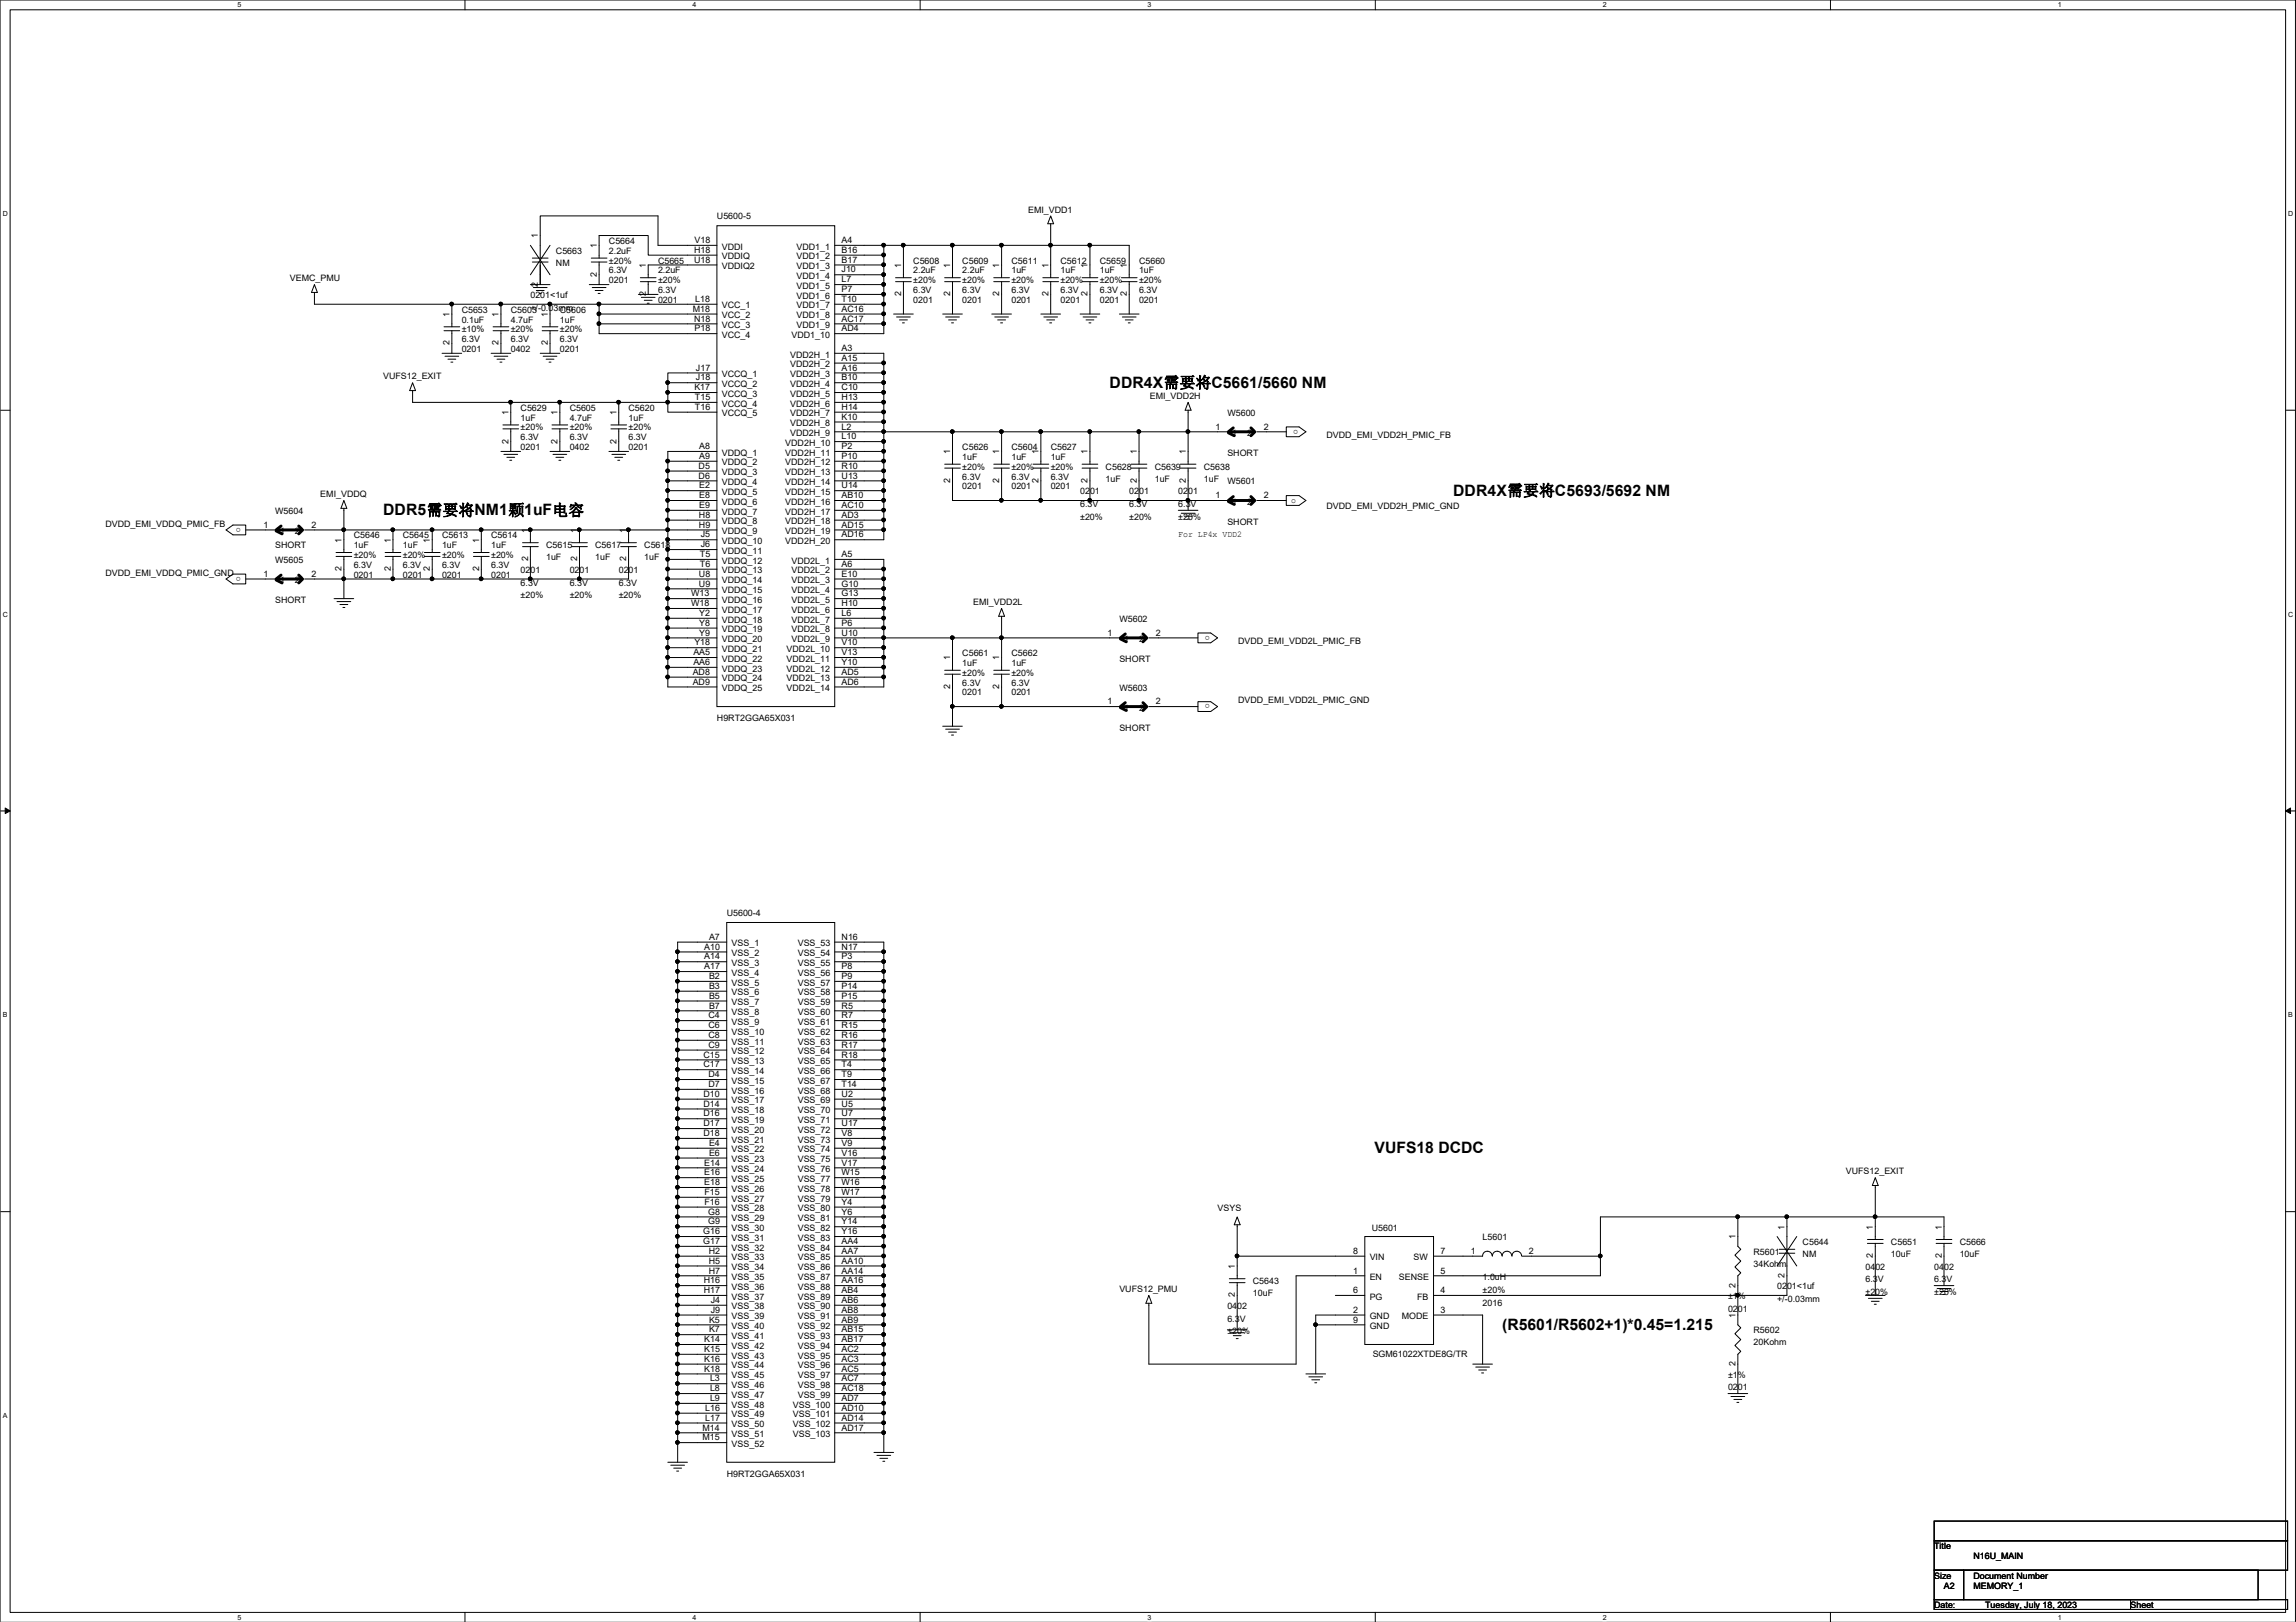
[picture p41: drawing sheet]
<svg xmlns="http://www.w3.org/2000/svg" width="297mm" height="210mm" viewBox="0 0 297 210" stroke-linecap="round" stroke-linejoin="round" font-family="sans-serif">
<defs><g id="words">
<g font-size="2">
<text x="143.5" y="50.2">DDR4X需需需C5661/5660 NM</text>
<text x="188" y="64.1">DDR4X需需需C5693/5692 NM</text>
<text x="49.6" y="66.7">DDR5需需需NM1颗1uF电电</text>
<text x="177.8" y="149.2">VUFS18 DCDC</text>
<text x="194.4" y="172.1">(R5601/R5602+1)*0.45=1.215</text>
</g>
<g font-size="1.1">
<text x="92.7" y="28.4">U5600-5</text>
<text x="133" y="27.5">EMI_VDD1</text>
<text x="69.6" y="30.9" transform="rotate(-90 69.6 30.9)">1</text>
<text x="71.9" y="32.9">C5663</text>
<text x="71.9" y="34.4">NM</text>
<text x="77.2" y="32.1" transform="rotate(-90 77.2 32.1)">1</text>
<text x="77.2" y="35.8" transform="rotate(-90 77.2 35.8)">2</text>
<text x="78.8" y="31.6">C5664</text>
<text x="78.8" y="32.9">2.2uF</text>
<text x="78.8" y="35.4">6.3V</text>
<text x="78.8" y="34.1">±20%</text>
<text x="83.6" y="34.7" transform="rotate(-90 83.6 34.7)">1</text>
<text x="85.1" y="34.1">C5665</text>
<text x="85.1" y="35.4">2.2uF</text>
<text x="89.8" y="32.7">H18</text>
<text x="89.8" y="34">U18</text>
<text x="89.9" y="31.5">V18</text>
<text x="93.4" y="32.3">VDDI</text>
<text x="93.4" y="33.6">VDDIQ</text>
<text x="93.4" y="34.8">VDDIQ2</text>
<text x="103" y="32.3">VDD1_1</text>
<text x="103" y="33.6">VDD1_2</text>
<text x="103" y="34.8">VDD1_3</text>
<text x="108.9" y="31.5">A4</text>
<text x="108.9" y="32.7">B16</text>
<text x="108.9" y="34">B17</text>
<text x="108.9" y="35.3">J10</text>
<text x="116.6" y="34.7" transform="rotate(-90 116.6 34.7)">1</text>
<text x="118.1" y="34.1">C5608</text>
<text x="118.1" y="35.4">2.2uF</text>
<text x="122.9" y="34.7" transform="rotate(-90 122.9 34.7)">1</text>
<text x="124.5" y="34.1">C5609</text>
<text x="124.5" y="35.4">2.2uF</text>
<text x="129.3" y="34.7" transform="rotate(-90 129.3 34.7)">1</text>
<text x="130.8" y="34.1">C5611</text>
<text x="130.8" y="35.4">1uF</text>
<text x="135.6" y="34.7" transform="rotate(-90 135.6 34.7)">1</text>
<text x="137.2" y="34.1">C5612</text>
<text x="137.2" y="35.4">1uF</text>
<text x="140.7" y="34.7" transform="rotate(-90 140.7 34.7)">1</text>
<text x="142.3" y="34.1">C5659</text>
<text x="142.3" y="35.4">1uF</text>
<text x="145.8" y="34.7" transform="rotate(-90 145.8 34.7)">1</text>
<text x="147.4" y="34.1">C5660</text>
<text x="147.4" y="35.4">1uF</text>
<text x="37.5" y="36.4">VEMC_PMU</text>
<text x="58.2" y="41" transform="rotate(-90 58.2 41)">1</text>
<text x="59.7" y="40.5">C5653</text>
<text x="59.7" y="41.7">0.1uF</text>
<text x="64.5" y="41" transform="rotate(-90 64.5 41)">1</text>
<text x="66.1" y="40.5">C5603</text>
<text x="66.1" y="41.7">4.7uF</text>
<text x="68.6" y="38.6">0201&lt;1uf</text>
<text x="68.6" y="40.2">+/-0.03mm</text>
<text x="69.6" y="37.1" transform="rotate(-90 69.6 37.1)">2</text>
<text x="70.9" y="41" transform="rotate(-90 70.9 41)">1</text>
<text x="72.4" y="40.5">C5606</text>
<text x="72.4" y="41.7">1uF</text>
<text x="78.8" y="36.7">0201</text>
<text x="83.6" y="38.4" transform="rotate(-90 83.6 38.4)">2</text>
<text x="85.1" y="39.2">0201</text>
<text x="85.1" y="37.9">6.3V</text>
<text x="85.1" y="36.7">±20%</text>
<text x="89.6" y="40.3">M18</text>
<text x="89.8" y="41.6">N18</text>
<text x="90" y="39.1">L18</text>
<text x="93.4" y="39.9">VCC_1</text>
<text x="93.4" y="41.2">VCC_2</text>
<text x="103" y="36.1">VDD1_4</text>
<text x="103" y="37.4">VDD1_5</text>
<text x="103" y="38.7">VDD1_6</text>
<text x="103" y="39.9">VDD1_7</text>
<text x="103" y="41.2">VDD1_8</text>
<text x="108.9" y="36.5">L7</text>
<text x="108.9" y="37.8">P7</text>
<text x="108.9" y="39.1">T10</text>
<text x="108.9" y="40.3">AC16</text>
<text x="108.9" y="41.6">AC17</text>
<text x="116.6" y="38.4" transform="rotate(-90 116.6 38.4)">2</text>
<text x="118.1" y="36.7">±20%</text>
<text x="118.1" y="39.2">0201</text>
<text x="118.1" y="37.9">6.3V</text>
<text x="122.9" y="38.4" transform="rotate(-90 122.9 38.4)">2</text>
<text x="124.5" y="36.7">±20%</text>
<text x="124.5" y="39.2">0201</text>
<text x="124.5" y="37.9">6.3V</text>
<text x="129.3" y="38.4" transform="rotate(-90 129.3 38.4)">2</text>
<text x="130.8" y="36.7">±20%</text>
<text x="130.8" y="39.2">0201</text>
<text x="130.8" y="37.9">6.3V</text>
<text x="135.6" y="38.4" transform="rotate(-90 135.6 38.4)">2</text>
<text x="137.2" y="36.7">±20%</text>
<text x="137.2" y="39.2">0201</text>
<text x="137.2" y="37.9">6.3V</text>
<text x="140.7" y="38.4" transform="rotate(-90 140.7 38.4)">2</text>
<text x="142.3" y="36.7">±20%</text>
<text x="142.3" y="39.2">0201</text>
<text x="142.3" y="37.9">6.3V</text>
<text x="145.8" y="38.4" transform="rotate(-90 145.8 38.4)">2</text>
<text x="147.4" y="36.7">±20%</text>
<text x="147.4" y="39.2">0201</text>
<text x="147.4" y="37.9">6.3V</text>
<text x="58.2" y="44.7" transform="rotate(-90 58.2 44.7)">2</text>
<text x="59.7" y="45.6">0201</text>
<text x="59.7" y="44.3">6.3V</text>
<text x="59.7" y="43">±10%</text>
<text x="64.5" y="44.7" transform="rotate(-90 64.5 44.7)">2</text>
<text x="66.1" y="45.6">0402</text>
<text x="66.1" y="44.3">6.3V</text>
<text x="66.1" y="43">±20%</text>
<text x="70.9" y="44.7" transform="rotate(-90 70.9 44.7)">2</text>
<text x="72.4" y="45.6">0201</text>
<text x="72.4" y="44.3">6.3V</text>
<text x="72.4" y="43">±20%</text>
<text x="89.9" y="42.9">P18</text>
<text x="90" y="48">J17</text>
<text x="93.4" y="42.5">VCC_3</text>
<text x="93.4" y="43.7">VCC_4</text>
<text x="102.2" y="46.3">VDD2H_1</text>
<text x="102.2" y="47.5">VDD2H_2</text>
<text x="102.4" y="43.7">VDD1_10</text>
<text x="103" y="42.5">VDD1_9</text>
<text x="108.9" y="42.9">AD4</text>
<text x="108.9" y="45.4">A3</text>
<text x="108.9" y="46.7">A15</text>
<text x="108.9" y="48">A16</text>
<text x="49.6" y="49.1">VUFS12_EXIT</text>
<text x="65.8" y="53.7" transform="rotate(-90 65.8 53.7)">1</text>
<text x="67.3" y="53.2">C5629</text>
<text x="72.1" y="53.7" transform="rotate(-90 72.1 53.7)">1</text>
<text x="73.7" y="53.2">C5605</text>
<text x="79.8" y="53.7" transform="rotate(-90 79.8 53.7)">1</text>
<text x="81.3" y="53.2">C5620</text>
<text x="89.8" y="50.5">K17</text>
<text x="89.9" y="51.8">T15</text>
<text x="89.9" y="53">T16</text>
<text x="90" y="49.2">J18</text>
<text x="93.4" y="48.8">VCCQ_1</text>
<text x="93.4" y="50.1">VCCQ_2</text>
<text x="93.4" y="51.4">VCCQ_3</text>
<text x="93.4" y="52.6">VCCQ_4</text>
<text x="93.4" y="53.9">VCCQ_5</text>
<text x="102.2" y="48.8">VDD2H_3</text>
<text x="102.2" y="50.1">VDD2H_4</text>
<text x="102.2" y="51.4">VDD2H_5</text>
<text x="102.2" y="52.6">VDD2H_6</text>
<text x="102.2" y="53.9">VDD2H_7</text>
<text x="108.9" y="49.2">B10</text>
<text x="108.9" y="50.5">C10</text>
<text x="108.9" y="51.8">H13</text>
<text x="108.9" y="53">H14</text>
<text x="148.8" y="51.6">EMI_VDD2H</text>
<text x="158.8" y="53.8">W5600</text>
<text x="65.8" y="57.4" transform="rotate(-90 65.8 57.4)">2</text>
<text x="67.3" y="54.4">1uF</text>
<text x="67.3" y="55.7">±20%</text>
<text x="67.3" y="58.3">0201</text>
<text x="67.3" y="57">6.3V</text>
<text x="72.1" y="57.4" transform="rotate(-90 72.1 57.4)">2</text>
<text x="73.7" y="54.4">4.7uF</text>
<text x="73.7" y="55.7">±20%</text>
<text x="73.7" y="58.3">0402</text>
<text x="73.7" y="57">6.3V</text>
<text x="79.8" y="57.4" transform="rotate(-90 79.8 57.4)">2</text>
<text x="81.3" y="54.4">1uF</text>
<text x="81.3" y="55.7">±20%</text>
<text x="81.3" y="58.3">0201</text>
<text x="81.3" y="57">6.3V</text>
<text x="90.5" y="58.1">A8</text>
<text x="90.5" y="59.4">A9</text>
<text x="93.4" y="59">VDDQ_1</text>
<text x="101.6" y="57.7">VDD2H_10</text>
<text x="101.6" y="59">VDD2H_11</text>
<text x="102.2" y="55.2">VDD2H_8</text>
<text x="102.2" y="56.4">VDD2H_9</text>
<text x="108.9" y="54.3">K10</text>
<text x="108.9" y="55.6">L2</text>
<text x="108.9" y="56.9">L10</text>
<text x="108.9" y="58.1">P2</text>
<text x="108.9" y="59.4">P10</text>
<text x="122.9" y="58.8" transform="rotate(-90 122.9 58.8)">1</text>
<text x="124.5" y="58.3">C5626</text>
<text x="124.5" y="59.5">1uF</text>
<text x="129.3" y="58.8" transform="rotate(-90 129.3 58.8)">1</text>
<text x="130.8" y="58.3">C5604</text>
<text x="130.8" y="59.5">1uF</text>
<text x="134.4" y="58.8" transform="rotate(-90 134.4 58.8)">1</text>
<text x="135.9" y="58.3">C5627</text>
<text x="135.9" y="59.5">1uF</text>
<text x="140.7" y="58.8" transform="rotate(-90 140.7 58.8)">1</text>
<text x="147.1" y="58.8" transform="rotate(-90 147.1 58.8)">1</text>
<text x="153.4" y="58.8" transform="rotate(-90 153.4 58.8)">1</text>
<text x="157.3" y="55.6">1</text>
<text x="158.8" y="59">SHORT</text>
<text x="159.4" y="56.4">1</text>
<text x="161.3" y="56.4">2</text>
<text x="163.5" y="55.6">2</text>
<text x="167.9" y="55.6" transform="rotate(180 167.9 55.6)">o</text>
<text x="171.6" y="56.7">DVDD_EMI_VDD2H_PMIC_FB</text>
<text x="41.4" y="64.3">EMI_VDDQ</text>
<text x="90.4" y="60.7">D5</text>
<text x="90.4" y="61.9">D6</text>
<text x="90.5" y="63.2">E2</text>
<text x="90.5" y="64.5">E8</text>
<text x="90.5" y="65.7">E9</text>
<text x="93.4" y="60.2">VDDQ_2</text>
<text x="93.4" y="61.5">VDDQ_3</text>
<text x="93.4" y="62.8">VDDQ_4</text>
<text x="93.4" y="64.1">VDDQ_5</text>
<text x="93.4" y="65.3">VDDQ_6</text>
<text x="101.6" y="60.2">VDD2H_12</text>
<text x="101.6" y="61.5">VDD2H_13</text>
<text x="101.6" y="62.8">VDD2H_14</text>
<text x="101.6" y="64.1">VDD2H_15</text>
<text x="101.6" y="65.3">VDD2H_16</text>
<text x="108.9" y="60.7">R10</text>
<text x="108.9" y="61.9">U13</text>
<text x="108.9" y="63.2">U14</text>
<text x="108.9" y="64.5">AB10</text>
<text x="108.9" y="65.7">AC10</text>
<text x="122.9" y="62.5" transform="rotate(-90 122.9 62.5)">2</text>
<text x="124.5" y="63.3">0201</text>
<text x="124.5" y="62.1">6.3V</text>
<text x="124.5" y="60.8">±20%</text>
<text x="129.3" y="62.5" transform="rotate(-90 129.3 62.5)">2</text>
<text x="130.8" y="63.3">0201</text>
<text x="130.8" y="62.1">6.3V</text>
<text x="130.8" y="60.8">±20%</text>
<text x="134.4" y="62.5" transform="rotate(-90 134.4 62.5)">2</text>
<text x="135.9" y="63.3">0201</text>
<text x="135.9" y="62.1">6.3V</text>
<text x="135.9" y="60.8">±20%</text>
<text x="139.7" y="64">0201</text>
<text x="139.7" y="65.6">6.3V</text>
<text x="140.7" y="62.5" transform="rotate(-90 140.7 62.5)">2</text>
<text x="143" y="60.8">C5628</text>
<text x="143" y="62.3">1uF</text>
<text x="146.1" y="64">0201</text>
<text x="146.1" y="65.6">6.3V</text>
<text x="147.1" y="62.5" transform="rotate(-90 147.1 62.5)">2</text>
<text x="149.4" y="60.8">C5639</text>
<text x="149.4" y="62.3">1uF</text>
<text x="152.4" y="64">0201</text>
<text x="152.4" y="65.6">6.3V</text>
<text x="153.4" y="62.5" transform="rotate(-90 153.4 62.5)">2</text>
<text x="155.7" y="60.8">C5638</text>
<text x="155.7" y="62.3">1uF</text>
<text x="157.3" y="64.5">1</text>
<text x="158.8" y="62.7">W5601</text>
<text x="159.4" y="65.3">1</text>
<text x="161.3" y="65.3">2</text>
<text x="163.5" y="64.5">2</text>
<text x="167" y="65.1">o</text>
<text x="171.6" y="65.9">DVDD_EMI_VDD2H_PMIC_GND</text>
<text x="13.6" y="68.2">DVDD_EMI_VDDQ_PMIC_FB</text>
<text x="31.2" y="68.3" transform="rotate(180 31.2 68.3)">o</text>
<text x="34.1" y="68.3">1</text>
<text x="35.6" y="66.5">W5604</text>
<text x="35.6" y="71">SHORT</text>
<text x="36.2" y="69.1">1</text>
<text x="38.1" y="69.1">2</text>
<text x="40.3" y="68.3">2</text>
<text x="44.2" y="70.2" transform="rotate(-90 44.2 70.2)">1</text>
<text x="45.8" y="69.7">C5646</text>
<text x="45.8" y="71">1uF</text>
<text x="50.5" y="70.2" transform="rotate(-90 50.5 70.2)">1</text>
<text x="52.1" y="69.7">C5645</text>
<text x="52.1" y="71">1uF</text>
<text x="55.6" y="70.2" transform="rotate(-90 55.6 70.2)">1</text>
<text x="57.2" y="69.7">C5613</text>
<text x="57.2" y="71">1uF</text>
<text x="62" y="70.2" transform="rotate(-90 62 70.2)">1</text>
<text x="63.5" y="69.7">C5614</text>
<text x="63.5" y="71">1uF</text>
<text x="68.3" y="69" transform="rotate(-90 68.3 69)">1</text>
<text x="70.7" y="71">C5615</text>
<text x="74.7" y="69" transform="rotate(-90 74.7 69)">1</text>
<text x="77" y="71">C5617</text>
<text x="81" y="69" transform="rotate(-90 81 69)">1</text>
<text x="83.4" y="71">C5618</text>
<text x="90.4" y="67">H8</text>
<text x="90.4" y="68.3">H9</text>
<text x="90.7" y="69.6">J5</text>
<text x="90.7" y="70.8">J6</text>
<text x="93.4" y="66.6">VDDQ_7</text>
<text x="93.4" y="67.9">VDDQ_8</text>
<text x="93.4" y="69.1">VDDQ_9</text>
<text x="93.4" y="70.4">VDDQ_10</text>
<text x="93.4" y="71.7">VDDQ_11</text>
<text x="101.6" y="66.6">VDD2H_17</text>
<text x="101.6" y="67.9">VDD2H_18</text>
<text x="101.6" y="69.1">VDD2H_19</text>
<text x="101.6" y="70.4">VDD2H_20</text>
<text x="108.9" y="67">AD3</text>
<text x="108.9" y="68.3">AD15</text>
<text x="108.9" y="69.6">AD16</text>
<text x="139.7" y="67.3">±20%</text>
<text x="146.1" y="67.3">±20%</text>
<text x="152.4" y="67.3">±20%</text>
<text x="152.4" y="69.6">For LP4x VDD2</text>
<text x="158.8" y="67.9">SHORT</text>
<text x="13.6" y="74.5">DVDD_EMI_VDDQ_PMIC_GND</text>
<text x="31.2" y="74.6" transform="rotate(180 31.2 74.6)">o</text>
<text x="34.1" y="74.6">1</text>
<text x="35.6" y="72.9">W5605</text>
<text x="36.2" y="75.5">1</text>
<text x="38.1" y="75.5">2</text>
<text x="40.3" y="74.6">2</text>
<text x="44.2" y="73.9" transform="rotate(-90 44.2 73.9)">2</text>
<text x="45.8" y="74.8">0201</text>
<text x="45.8" y="73.5">6.3V</text>
<text x="45.8" y="72.2">±20%</text>
<text x="50.5" y="73.9" transform="rotate(-90 50.5 73.9)">2</text>
<text x="52.1" y="74.8">0201</text>
<text x="52.1" y="73.5">6.3V</text>
<text x="52.1" y="72.2">±20%</text>
<text x="55.6" y="73.9" transform="rotate(-90 55.6 73.9)">2</text>
<text x="57.2" y="74.8">0201</text>
<text x="57.2" y="73.5">6.3V</text>
<text x="57.2" y="72.2">±20%</text>
<text x="62" y="73.9" transform="rotate(-90 62 73.9)">2</text>
<text x="63.5" y="74.8">0201</text>
<text x="63.5" y="73.5">6.3V</text>
<text x="63.5" y="72.2">±20%</text>
<text x="67.3" y="74.1">0201</text>
<text x="67.3" y="75.8">6.3V</text>
<text x="67.3" y="77.4">±20%</text>
<text x="68.3" y="72.6" transform="rotate(-90 68.3 72.6)">2</text>
<text x="70.7" y="72.5">1uF</text>
<text x="73.7" y="74.1">0201</text>
<text x="73.7" y="75.8">6.3V</text>
<text x="73.7" y="77.4">±20%</text>
<text x="74.7" y="72.6" transform="rotate(-90 74.7 72.6)">2</text>
<text x="77" y="72.5">1uF</text>
<text x="80" y="74.1">0201</text>
<text x="80" y="75.8">6.3V</text>
<text x="80" y="77.4">±20%</text>
<text x="81" y="72.6" transform="rotate(-90 81 72.6)">2</text>
<text x="83.4" y="72.5">1uF</text>
<text x="89.4" y="77.2">W13</text>
<text x="90.4" y="74.6">U8</text>
<text x="90.4" y="75.9">U9</text>
<text x="90.5" y="72.1">T5</text>
<text x="90.5" y="73.4">T6</text>
<text x="93.4" y="72.9">VDDQ_12</text>
<text x="93.4" y="74.2">VDDQ_13</text>
<text x="93.4" y="75.5">VDDQ_14</text>
<text x="93.4" y="76.8">VDDQ_15</text>
<text x="102.4" y="72.9">VDD2L_1</text>
<text x="102.4" y="74.2">VDD2L_2</text>
<text x="102.4" y="75.5">VDD2L_3</text>
<text x="102.4" y="76.8">VDD2L_4</text>
<text x="108.9" y="72.1">A5</text>
<text x="108.9" y="73.4">A6</text>
<text x="108.9" y="74.6">E10</text>
<text x="108.9" y="75.9">G10</text>
<text x="108.9" y="77.2">G13</text>
<text x="35.6" y="78.1">SHORT</text>
<text x="89.4" y="78.4">W18</text>
<text x="89.8" y="83.5">Y18</text>
<text x="90.5" y="79.7">Y2</text>
<text x="90.5" y="81">Y8</text>
<text x="90.5" y="82.3">Y9</text>
<text x="93.4" y="78">VDDQ_16</text>
<text x="93.4" y="79.3">VDDQ_17</text>
<text x="93.4" y="80.6">VDDQ_18</text>
<text x="93.4" y="81.8">VDDQ_19</text>
<text x="93.4" y="83.1">VDDQ_20</text>
<text x="102.4" y="78">VDD2L_5</text>
<text x="102.4" y="79.3">VDD2L_6</text>
<text x="102.4" y="80.6">VDD2L_7</text>
<text x="102.4" y="81.8">VDD2L_8</text>
<text x="102.4" y="83.1">VDD2L_9</text>
<text x="108.9" y="78.4">H10</text>
<text x="108.9" y="79.7">L6</text>
<text x="108.9" y="81">P6</text>
<text x="108.9" y="82.3">U10</text>
<text x="108.9" y="83.5">V10</text>
<text x="125.9" y="78.3">EMI_VDD2L</text>
<text x="143.3" y="82.3">1</text>
<text x="144.8" y="80.5">W5602</text>
<text x="145.5" y="83.1">1</text>
<text x="147.4" y="83.1">2</text>
<text x="149.5" y="82.3">2</text>
<text x="156.5" y="82.3" transform="rotate(180 156.5 82.3)">o</text>
<text x="160.2" y="83.4">DVDD_EMI_VDD2L_PMIC_FB</text>
<text x="89.6" y="87.3">AD8</text>
<text x="89.6" y="88.6">AD9</text>
<text x="89.7" y="84.8">AA5</text>
<text x="89.7" y="86.1">AA6</text>
<text x="93.4" y="84.4">VDDQ_21</text>
<text x="93.4" y="85.6">VDDQ_22</text>
<text x="93.4" y="86.9">VDDQ_23</text>
<text x="93.4" y="88.2">VDDQ_24</text>
<text x="93.4" y="89.5">VDDQ_25</text>
<text x="101.8" y="84.4">VDD2L_10</text>
<text x="101.8" y="85.6">VDD2L_11</text>
<text x="101.8" y="86.9">VDD2L_12</text>
<text x="101.8" y="88.2">VDD2L_13</text>
<text x="101.8" y="89.5">VDD2L_14</text>
<text x="108.9" y="84.8">V13</text>
<text x="108.9" y="86.1">Y10</text>
<text x="108.9" y="87.3">AD5</text>
<text x="108.9" y="88.6">AD6</text>
<text x="122.9" y="89.2" transform="rotate(-90 122.9 89.2)">2</text>
<text x="122.9" y="85.5" transform="rotate(-90 122.9 85.5)">1</text>
<text x="124.5" y="84.9">C5661</text>
<text x="124.5" y="86.2">1uF</text>
<text x="124.5" y="88.7">6.3V</text>
<text x="124.5" y="87.5">±20%</text>
<text x="129.3" y="89.2" transform="rotate(-90 129.3 89.2)">2</text>
<text x="129.3" y="85.5" transform="rotate(-90 129.3 85.5)">1</text>
<text x="130.8" y="84.9">C5662</text>
<text x="130.8" y="86.2">1uF</text>
<text x="130.8" y="88.7">6.3V</text>
<text x="130.8" y="87.5">±20%</text>
<text x="144.8" y="89.4">W5603</text>
<text x="144.8" y="85.7">SHORT</text>
<text x="92.7" y="93.3">H9RT2GGA65X031</text>
<text x="124.5" y="90">0201</text>
<text x="130.8" y="90">0201</text>
<text x="143.3" y="91.1">1</text>
<text x="144.8" y="94.6">SHORT</text>
<text x="145.5" y="92">1</text>
<text x="147.4" y="92">2</text>
<text x="149.5" y="91.1">2</text>
<text x="156.5" y="91.1" transform="rotate(180 156.5 91.1)">o</text>
<text x="160.2" y="91">DVDD_EMI_VDD2L_PMIC_GND</text>
<text x="94" y="118.6">U5600-4</text>
<text x="91.1" y="122.9">A10</text>
<text x="91.1" y="124.2">A14</text>
<text x="91.1" y="125.4">A17</text>
<text x="91.7" y="121.6">A7</text>
<text x="94.7" y="122.5">VSS_1</text>
<text x="94.7" y="123.7">VSS_2</text>
<text x="94.7" y="125">VSS_3</text>
<text x="103.2" y="122.5">VSS_53</text>
<text x="103.2" y="123.7">VSS_54</text>
<text x="103.2" y="125">VSS_55</text>
<text x="108.9" y="121.6">N16</text>
<text x="108.9" y="122.9">N17</text>
<text x="108.9" y="124.2">P3</text>
<text x="108.9" y="125.4">P8</text>
<text x="91.6" y="131.8">C4</text>
<text x="91.7" y="126.7">B2</text>
<text x="91.7" y="128">B3</text>
<text x="91.7" y="129.2">B5</text>
<text x="91.7" y="130.5">B7</text>
<text x="94.7" y="126.3">VSS_4</text>
<text x="94.7" y="127.6">VSS_5</text>
<text x="94.7" y="128.8">VSS_6</text>
<text x="94.7" y="130.1">VSS_7</text>
<text x="94.7" y="131.4">VSS_8</text>
<text x="103.2" y="126.3">VSS_56</text>
<text x="103.2" y="127.6">VSS_57</text>
<text x="103.2" y="128.8">VSS_58</text>
<text x="103.2" y="130.1">VSS_59</text>
<text x="103.2" y="131.4">VSS_60</text>
<text x="108.9" y="126.7">P9</text>
<text x="108.9" y="128">P14</text>
<text x="108.9" y="129.2">P15</text>
<text x="108.9" y="130.5">R5</text>
<text x="108.9" y="131.8">R7</text>
<text x="91" y="136.9">C15</text>
<text x="91.6" y="133.1">C6</text>
<text x="91.6" y="134.3">C8</text>
<text x="91.6" y="135.6">C9</text>
<text x="94.7" y="132.6">VSS_9</text>
<text x="94.7" y="133.9">VSS_10</text>
<text x="94.7" y="135.2">VSS_11</text>
<text x="94.7" y="136.4">VSS_12</text>
<text x="94.7" y="137.7">VSS_13</text>
<text x="103.2" y="132.6">VSS_61</text>
<text x="103.2" y="133.9">VSS_62</text>
<text x="103.2" y="135.2">VSS_63</text>
<text x="103.2" y="136.4">VSS_64</text>
<text x="103.2" y="137.7">VSS_65</text>
<text x="108.9" y="133.1">R15</text>
<text x="108.9" y="134.3">R16</text>
<text x="108.9" y="135.6">R17</text>
<text x="108.9" y="136.9">R18</text>
<text x="91" y="138.1">C17</text>
<text x="91" y="141.9">D10</text>
<text x="91" y="143.2">D14</text>
<text x="91.6" y="139.4">D4</text>
<text x="91.6" y="140.7">D7</text>
<text x="94.7" y="139">VSS_14</text>
<text x="94.7" y="140.3">VSS_15</text>
<text x="94.7" y="141.5">VSS_16</text>
<text x="94.7" y="142.8">VSS_17</text>
<text x="103.2" y="139">VSS_66</text>
<text x="103.2" y="140.3">VSS_67</text>
<text x="103.2" y="141.5">VSS_68</text>
<text x="103.2" y="142.8">VSS_69</text>
<text x="108.9" y="138.1">T4</text>
<text x="108.9" y="139.4">T9</text>
<text x="108.9" y="140.7">T14</text>
<text x="108.9" y="141.9">U2</text>
<text x="108.9" y="143.2">U5</text>
<text x="91" y="144.5">D16</text>
<text x="91" y="145.8">D17</text>
<text x="91" y="147">D18</text>
<text x="91.7" y="148.3">E4</text>
<text x="91.7" y="149.6">E6</text>
<text x="94.7" y="144.1">VSS_18</text>
<text x="94.7" y="145.3">VSS_19</text>
<text x="94.7" y="146.6">VSS_20</text>
<text x="94.7" y="147.9">VSS_21</text>
<text x="94.7" y="149.1">VSS_22</text>
<text x="103.2" y="144.1">VSS_70</text>
<text x="103.2" y="145.3">VSS_71</text>
<text x="103.2" y="146.6">VSS_72</text>
<text x="103.2" y="147.9">VSS_73</text>
<text x="103.2" y="149.1">VSS_74</text>
<text x="108.9" y="144.5">U7</text>
<text x="108.9" y="145.8">U17</text>
<text x="108.9" y="147">V8</text>
<text x="108.9" y="148.3">V9</text>
<text x="108.9" y="149.6">V16</text>
<text x="91.1" y="150.8">E14</text>
<text x="91.1" y="152.1">E16</text>
<text x="91.1" y="153.4">E18</text>
<text x="91.1" y="154.6">F15</text>
<text x="91.1" y="155.9">F16</text>
<text x="94.7" y="150.4">VSS_23</text>
<text x="94.7" y="151.7">VSS_24</text>
<text x="94.7" y="153">VSS_25</text>
<text x="94.7" y="154.2">VSS_26</text>
<text x="94.7" y="155.5">VSS_27</text>
<text x="103.2" y="150.4">VSS_75</text>
<text x="103.2" y="151.7">VSS_76</text>
<text x="103.2" y="153">VSS_77</text>
<text x="103.2" y="154.2">VSS_78</text>
<text x="103.2" y="155.5">VSS_79</text>
<text x="108.9" y="150.8">V17</text>
<text x="108.9" y="152.1">W15</text>
<text x="108.9" y="153.4">W16</text>
<text x="108.9" y="154.6">W17</text>
<text x="108.9" y="155.9">Y4</text>
<text x="238.8" y="152">VUFS12_EXIT</text>
<text x="91" y="159.7">G16</text>
<text x="91" y="161">G17</text>
<text x="91.6" y="157.2">G8</text>
<text x="91.6" y="158.5">G9</text>
<text x="94.7" y="156.8">VSS_28</text>
<text x="94.7" y="158">VSS_29</text>
<text x="94.7" y="159.3">VSS_30</text>
<text x="94.7" y="160.6">VSS_31</text>
<text x="94.7" y="161.8">VSS_32</text>
<text x="103.2" y="156.8">VSS_80</text>
<text x="103.2" y="158">VSS_81</text>
<text x="103.2" y="159.3">VSS_82</text>
<text x="103.2" y="160.6">VSS_83</text>
<text x="103.2" y="161.8">VSS_84</text>
<text x="108.9" y="157.2">Y6</text>
<text x="108.9" y="158.5">Y14</text>
<text x="108.9" y="159.7">Y16</text>
<text x="108.9" y="161">AA4</text>
<text x="157.5" y="156.7">VSYS</text>
<text x="177.5" y="159.3">U5601</text>
<text x="191.8" y="160.5">L5601</text>
<text x="224.5" y="160.4" transform="rotate(-90 224.5 160.4)">1</text>
<text x="230.9" y="159.1" transform="rotate(-90 230.9 159.1)">1</text>
<text x="233.2" y="161.1">C5644</text>
<text x="242.3" y="159.1" transform="rotate(-90 242.3 159.1)">1</text>
<text x="244.6" y="161.1">C5651</text>
<text x="251.2" y="159.1" transform="rotate(-90 251.2 159.1)">1</text>
<text x="253.5" y="161.1">C5666</text>
<text x="91.1" y="166.1">H16</text>
<text x="91.1" y="167.3">H17</text>
<text x="91.7" y="162.3">H2</text>
<text x="91.7" y="163.5">H5</text>
<text x="91.7" y="164.8">H7</text>
<text x="94.7" y="163.1">VSS_33</text>
<text x="94.7" y="164.4">VSS_34</text>
<text x="94.7" y="165.7">VSS_35</text>
<text x="94.7" y="166.9">VSS_36</text>
<text x="103.2" y="163.1">VSS_85</text>
<text x="103.2" y="164.4">VSS_86</text>
<text x="103.2" y="165.7">VSS_87</text>
<text x="103.2" y="166.9">VSS_88</text>
<text x="108.9" y="162.3">AA7</text>
<text x="108.9" y="163.5">AA10</text>
<text x="108.9" y="164.8">AA14</text>
<text x="108.9" y="166.1">AA16</text>
<text x="108.9" y="167.3">AB4</text>
<text x="144.8" y="167.2">VUFS12_PMU</text>
<text x="159.8" y="167.9" transform="rotate(-90 159.8 167.9)">2</text>
<text x="159.8" y="164.2" transform="rotate(-90 159.8 164.2)">1</text>
<text x="162.1" y="166.2">C5643</text>
<text x="162.1" y="167.7">10uF</text>
<text x="175" y="162.3">8</text>
<text x="175" y="164.8">1</text>
<text x="175" y="167.3">6</text>
<text x="177.2" y="163.1">VIN</text>
<text x="177.2" y="165.7">EN</text>
<text x="181" y="165.7">SENSE</text>
<text x="182.9" y="163.1">SW</text>
<text x="186.3" y="162.3">7</text>
<text x="186.3" y="164.8">5</text>
<text x="186.3" y="167.3">4</text>
<text x="190.3" y="162.3">1</text>
<text x="191.8" y="165.7">1.0uH</text>
<text x="191.8" y="167.3">±20%</text>
<text x="197.8" y="162.3">2</text>
<text x="224.5" y="166.6" transform="rotate(-90 224.5 166.6)">2</text>
<text x="226.9" y="162.4">R5601</text>
<text x="226.9" y="163.9">34Kohm</text>
<text x="229.9" y="166.8">0201&lt;1uf</text>
<text x="230.9" y="165.4" transform="rotate(-90 230.9 165.4)">2</text>
<text x="233.2" y="162.6">NM</text>
<text x="241.3" y="164.3">0402</text>
<text x="241.3" y="165.9">6.3V</text>
<text x="241.3" y="167.6">±20%</text>
<text x="242.3" y="162.8" transform="rotate(-90 242.3 162.8)">2</text>
<text x="244.6" y="162.6">10uF</text>
<text x="250.2" y="164.3">0402</text>
<text x="250.2" y="165.9">6.3V</text>
<text x="250.2" y="167.6">±20%</text>
<text x="251.2" y="162.8" transform="rotate(-90 251.2 162.8)">2</text>
<text x="253.5" y="162.6">10uF</text>
<text x="91.1" y="173.7">K14</text>
<text x="91.7" y="171.2">K5</text>
<text x="91.7" y="172.4">K7</text>
<text x="91.9" y="168.6">J4</text>
<text x="91.9" y="169.9">J9</text>
<text x="94.7" y="168.2">VSS_37</text>
<text x="94.7" y="169.5">VSS_38</text>
<text x="94.7" y="170.7">VSS_39</text>
<text x="94.7" y="172">VSS_40</text>
<text x="94.7" y="173.3">VSS_41</text>
<text x="103.2" y="168.2">VSS_89</text>
<text x="103.2" y="169.5">VSS_90</text>
<text x="103.2" y="170.7">VSS_91</text>
<text x="103.2" y="172">VSS_92</text>
<text x="103.2" y="173.3">VSS_93</text>
<text x="108.9" y="168.6">AB6</text>
<text x="108.9" y="169.9">AB8</text>
<text x="108.9" y="171.2">AB9</text>
<text x="108.9" y="172.4">AB15</text>
<text x="108.9" y="173.7">AB17</text>
<text x="158.8" y="169.4">0402</text>
<text x="158.8" y="171">6.3V</text>
<text x="158.8" y="172.7">±20%</text>
<text x="175" y="169.9">2</text>
<text x="175" y="171.2">9</text>
<text x="177.2" y="168.2">PG</text>
<text x="177.2" y="170.7">GND</text>
<text x="177.2" y="172">GND</text>
<text x="181.4" y="170.7">MODE</text>
<text x="183.3" y="168.2">FB</text>
<text x="186.3" y="169.9">3</text>
<text x="191.8" y="169">2016</text>
<text x="223.6" y="168.1">±1%</text>
<text x="223.6" y="169.8">0201</text>
<text x="224.5" y="170.6" transform="rotate(-90 224.5 170.6)">1</text>
<text x="226.9" y="172.6">R5602</text>
<text x="229.9" y="168.5">+/-0.03mm</text>
<text x="91.1" y="175">K15</text>
<text x="91.1" y="176.2">K16</text>
<text x="91.1" y="177.5">K18</text>
<text x="91.9" y="178.8">L3</text>
<text x="94.7" y="174.5">VSS_42</text>
<text x="94.7" y="175.8">VSS_43</text>
<text x="94.7" y="177.1">VSS_44</text>
<text x="94.7" y="178.4">VSS_45</text>
<text x="94.7" y="179.6">VSS_46</text>
<text x="103.2" y="174.5">VSS_94</text>
<text x="103.2" y="175.8">VSS_95</text>
<text x="103.2" y="177.1">VSS_96</text>
<text x="103.2" y="178.4">VSS_97</text>
<text x="103.2" y="179.6">VSS_98</text>
<text x="108.9" y="175">AC2</text>
<text x="108.9" y="176.2">AC3</text>
<text x="108.9" y="177.5">AC5</text>
<text x="108.9" y="178.8">AC7</text>
<text x="177.6" y="175.6">SGM61022XTDE8G/TR</text>
<text x="223.6" y="178.3">±1%</text>
<text x="223.6" y="179.9">0201</text>
<text x="224.5" y="176.8" transform="rotate(-90 224.5 176.8)">2</text>
<text x="226.9" y="174.1">20Kohm</text>
<text x="90.9" y="185.1">M14</text>
<text x="91.2" y="182.6">L16</text>
<text x="91.2" y="183.9">L17</text>
<text x="91.9" y="180">L8</text>
<text x="91.9" y="181.3">L9</text>
<text x="94.7" y="180.9">VSS_47</text>
<text x="94.7" y="182.2">VSS_48</text>
<text x="94.7" y="183.4">VSS_49</text>
<text x="94.7" y="184.7">VSS_50</text>
<text x="94.7" y="186">VSS_51</text>
<text x="102.6" y="182.2">VSS_100</text>
<text x="102.6" y="183.4">VSS_101</text>
<text x="102.6" y="184.7">VSS_102</text>
<text x="102.6" y="186">VSS_103</text>
<text x="103.2" y="180.9">VSS_99</text>
<text x="108.9" y="180">AC18</text>
<text x="108.9" y="181.3">AD7</text>
<text x="108.9" y="182.6">AD10</text>
<text x="108.9" y="183.9">AD14</text>
<text x="108.9" y="185.1">AD17</text>
<text x="90.9" y="186.4">M15</text>
<text x="94" y="191.1">H9RT2GGA65X031</text>
<text x="94.7" y="187.2">VSS_52</text>
<text x="250.2" y="200.5">Title</text>
<text x="255.3" y="201.8">N16U_MAIN</text>
<text x="250.2" y="204.3">Size</text>
<text x="250.2" y="208.1">Date:</text>
<text x="251.5" y="205.6">A2</text>
<text x="255.3" y="204.3">Document Number</text>
<text x="255.3" y="205.6">MEMORY_1</text>
<text x="256.8" y="208.1">Tuesday, July 18, 2023</text>
<text x="275.6" y="208.1">Sheet</text>
</g>
<g font-size=".9">
<text x="30.7" y=".9">5</text>
<text x="89.6" y=".9">4</text>
<text x="148.5" y=".9">3</text>
<text x="207.3" y=".9">2</text>
<text x="266.2" y=".9">1</text>
<text x=".4" y="28">D</text>
<text x="296" y="28">D</text>
<text x=".4" y="79.8">C</text>
<text x="296" y="79.8">C</text>
<text x=".4" y="131.7">B</text>
<text x="296" y="131.7">B</text>
<text x=".4" y="183.5">A</text>
<text x="30.7" y="209.6">5</text>
<text x="89.6" y="209.6">4</text>
<text x="148.5" y="209.6">3</text>
<text x="207.3" y="209.6">2</text>
<text x="266.2" y="209.6">1</text>
</g>
</g></defs>
<path d="M0 0h297v209.9h-297zM1.3 1.3h294.4v207.4h-294.4z" fill="none" stroke="#000" stroke-width=".13"/>
<g fill="#fff">
<path d="M30.7 .1h.5v1h-.5z"/>
<path d="M30.7 208.8h.5v1h-.5z"/>
</g>
<path d="M60.2 0v1.3M60.2 208.7v1.2" fill="none" stroke="#000" stroke-width=".13"/>
<g fill="#fff">
<path d="M89.6 .1h.5v1h-.5z"/>
<path d="M89.6 208.8h.5v1h-.5z"/>
</g>
<path d="M119 0v1.3M119 208.7v1.2" fill="none" stroke="#000" stroke-width=".13"/>
<g fill="#fff">
<path d="M148.5 .1h.5v1h-.5z"/>
<path d="M148.5 208.8h.5v1h-.5z"/>
</g>
<path d="M177.9 0v1.3M177.9 208.7v1.2" fill="none" stroke="#000" stroke-width=".13"/>
<g fill="#fff">
<path d="M207.3 .1h.6v1h-.6z"/>
<path d="M207.3 208.8h.6v1h-.6z"/>
</g>
<path d="M236.8 0v1.3M236.8 208.7v1.2" fill="none" stroke="#000" stroke-width=".13"/>
<g fill="#fff">
<path d="M266.2 .1h.5v1h-.5z"/>
<path d="M266.2 208.8h.5v1h-.5z"/>
<path d="M.4 27.2h.6v1h-.6z"/>
<path d="M296 27.2h.7v1h-.7z"/>
<path d="M.4 79h.6v1h-.6z"/>
<path d="M296 79h.7v1h-.7z"/>
</g>
<path d="M1.3 53.1h-1.3M297 53.1h-1.3" fill="none" stroke="#000" stroke-width=".13"/>
<g fill="#fff">
<path d="M.4 130.9h.6v1h-.6z"/>
<path d="M296 130.9h.6v1h-.6z"/>
</g>
<path d="M.7 104.6l.6 .3-.6 .4zM1.3 104.9h-1.3M295.7 104.9l.6-.3v.7zM297 104.9h-1.3" fill="none" stroke="#000" stroke-width=".13"/>
<path d="M.7 104.6l.6 .3-.6 .4zM295.7 104.9l.6-.3v.7z" fill="#000"/>
<path d="M.4 182.7h.5v1h-.5z" fill="#fff"/>
<g fill="none" stroke="#000" stroke-width=".13">
<path d="M40.7 36.8l.4 1h-.8zM40.7 37.8v1.6h17.8M58.3 39.2h.3l.1 .1-.1 .2-.2 .1-.1-.1zM58.5 39.4v2.9M64.6 39.2h.3l.1 .1-.1 .2-.1 .1-.2-.1zM64.8 39.4v2.9M64.8 39.4h-6.3M68.6 31.7l2.6 3.9M69.9 33.9v2.9v-2.5M70 38h-.2M70.4 37.6h-1M70.8 37.2h-1.8"/>
<path d="M70.9 33.4h-2M70.9 33.9h-2M71 39.2h.3l.1 .1-.1 .2-.2 .1-.1-.1zM71.2 31.7l-2.6 3.9M71.2 39.4v2.9M71.2 36.8h-2.6M71.2 39.4h-6.4M77.3 39.2h.3l.1 .1-.1 .2-.1 .1-.2-.1zM77.5 39.4v1.2M77.5 33.9v2.9M77.5 39.4h-6.3M77.6 38h-.2"/>
<path d="M78 37.6h-1M78.4 37.2h-1.8M78.5 33.4h-2M78.5 33.9h-2M78.8 36.8h-2.6M83.9 36.4v1.7M84 39.2h-.3M84.4 38.9h-1M84.7 38.5h-1.7M84.9 35.9h-2.1M84.9 36.4h-2.1M85.1 38.1h-2.5"/>
<path d="M92.7 31.7h-7.6v-3.8h-15.2v5.5M92.7 33h-8.8v-2.5h-6.4v2.9M92.7 34.3h-8.8v1.6M92.7 39.4h-15.2M92.7 29.2h15.3v62.2h-15.3zM114.1 31.6h.4l.1 .1-.1 .2-.2 .1-.2-.1zM114.1 32.8h.4l.1 .2-.1 .2h-.2h-.2zM114.1 34.1h.4l.1 .1-.1 .2-.2 .1-.2-.1zM114.1 35.4h.4l.1 .1-.1 .2-.2 .1-.2-.1zM114.1 36.6h.4l.1 .2-.1 .2h-.2h-.2zM114.1 37.9h.4l.1 .2-.1 .1-.2 .1-.2-.1zM114.1 39.2h.4l.1 .1-.1 .2-.2 .1-.2-.1z"/>
<path d="M114.3 31.7v1.3M114.3 33v1.3M114.3 34.3v1.3M114.3 35.6v1.2M114.3 31.7h-6.3M114.3 33h-6.3M114.3 34.3h-6.3M114.3 35.6h-6.3M114.3 36.8h-6.3M114.3 36.8v1.3M114.3 38.1v1.3M114.3 39.4v1.2"/>
<path d="M114.3 38.1h-6.3M114.3 39.4h-6.3M116.7 31.6h.3l.1 .1-.1 .2-.2 .1-.1-.1zM116.9 31.7v4.2M116.9 36.4v4.2M116.9 31.7h-2.6M117.9 35.9h-2M117.9 36.4h-2M123 31.6h.4v.1v.2l-.2 .1-.2-.1zM123.2 31.7v4.2M123.2 36.4v4.2M123.2 31.7h-6.3"/>
<path d="M124.2 35.9h-2M124.2 36.4h-2M129.4 31.6h.3l.1 .1-.1 .2-.2 .1-.1-.1zM129.6 31.7v4.2M129.6 36.4v4.2M129.6 31.7h-6.4M130.6 35.9h-2M130.6 36.4h-2M135.7 31.6h.4v.1v.2l-.2 .1-.2-.1zM135.9 31.7v4.2M135.9 29v2.7M135.9 36.4v4.2"/>
<path d="M135.9 31.7h-6.3M135.9 27.9l.4 1.1h-.8zM136.9 35.9h-2M136.9 36.4h-2M140.8 31.6h.3l.1 .1-.1 .2-.1 .1-.2-.1zM141 31.7h5.1v4.2M141 31.7v4.2M141 36.4v4.2M141 31.7h-5.1M142 35.9h-2M142 36.4h-2M146.1 36.4v4.2"/>
<path d="M147.1 35.9h-2M147.1 36.4h-2M53.4 49.5l.4 1h-.8zM53.4 50.5v1.6h12.7M58.5 42.8v2.9M58.6 46.9h-.3M59 46.5h-1M59.3 46.1h-1.7M59.5 42.3h-2.1M59.5 42.8h-2.1M59.7 45.7h-2.5M64.8 42.8v2.9"/>
<path d="M64.9 46.9h-.2M65.3 46.5h-1M65.7 46.1h-1.8M65.8 42.3h-2M65.8 42.8h-2M65.9 51.9h.3l.1 .1-.1 .2-.2 .1-.1-.1zM66.1 45.7h-2.6M66.1 52.1v2.9M66.1 55.5v2.9M66.2 59.6h-.2M66.6 59.2h-1M67 58.8h-1.8"/>
<path d="M67.1 55h-2M67.1 55.5h-2M67.3 58.4h-2.5M71.2 42.8v2.9M71.3 46.9h-.3M71.7 46.5h-1M72 46.1h-1.7M72.2 42.3h-2.1M72.2 42.8h-2.1M72.2 51.9h.4v.1v.2l-.2 .1-.2-.1zM72.4 45.7h-2.5M72.4 52.1v2.9"/>
<path d="M72.4 55.5v2.9M72.4 52.1h-6.3M72.6 59.6h-.3M72.9 59.2h-1M73.3 58.8h-1.8M73.4 55h-2M73.4 55.5h-2M73.7 58.4h-2.5M77.3 40.4h.3l.1 .2-.1 .2-.1 .1-.2-.1zM77.3 41.7h.3l.1 .2-.1 .1-.1 .1-.2-.1zM77.5 41.9v1.3h15.2M77.5 40.6v1.3"/>
<path d="M79.9 51.9h.3l.1 .1-.1 .2-.2 .1-.1-.1zM80 55.5v2.9M80 52.1h-7.6M80.2 59.6h-.3M80.6 59.2h-1.1M80.9 58.8h-1.7M81.1 55h-2.1M81.1 55.5h-2.1M81.3 58.4h-2.5M86.2 51.9h.3l.1 .1-.1 .2-.1 .1-.2-.1zM86.2 49.3h.3l.1 .2-.1 .2h-.1h-.2zM86.2 50.6h.3l.1 .2-.1 .1-.1 .1-.2-.1z"/>
<path d="M86.2 59.5h.3l.1 .1-.1 .2-.1 .1-.2-.1zM86.4 49.5v1.3h6.3M86.4 50.8v1.3h6.3M86.4 59.7v1.3M92.7 40.6h-15.2M92.7 41.9h-15.2M92.7 48.3h-6.3v1.2M92.7 49.5h-6.3M92.7 53.3h-6.3v-1.2h-6.4v2.9M92.7 58.4h-6.3v1.3M92.7 59.7h-6.3M108 45.7h6.3v1.3"/>
<path d="M114.1 40.4h.4l.1 .2-.1 .2-.2 .1-.2-.1zM114.1 41.7h.4l.1 .2-.1 .1-.2 .1-.2-.1zM114.1 46.8h.4l.1 .1-.1 .2-.2 .1-.2-.1zM114.1 48.1h.4l.1 .1-.1 .2-.2 .1-.2-.1zM114.1 49.3h.4l.1 .2-.1 .2h-.2h-.2zM114.1 50.6h.4l.1 .2-.1 .1-.2 .1-.2-.1zM114.1 51.9h.4l.1 .1-.1 .2-.2 .1-.2-.1zM114.1 54.4h.4l.1 .2-.1 .1-.2 .1-.2-.1zM114.1 53.1h.4l.1 .2-.1 .2-.2 .1-.2-.1zM114.1 55.7h.4l.1 .1-.1 .2-.2 .1-.2-.1zM114.1 57h.4l.1 .1-.1 .2-.2 .1-.2-.1zM114.1 58.2h.4l.1 .2-.1 .2h-.2h-.2z"/>
<path d="M114.1 59.5h.4l.1 .1-.1 .2-.2 .1-.2-.1zM114.3 41.9v1.3h-6.3M114.3 40.6v1.3M114.3 47v1.3M114.3 48.3v1.2M114.3 49.5v1.3M114.3 50.8v1.3M114.3 40.6h-6.3M114.3 41.9h-6.3M114.3 47h-6.3M114.3 48.3h-6.3M114.3 49.5h-6.3"/>
<path d="M114.3 50.8h-6.3M114.3 52.1h-6.3M114.3 52.1v1.2M114.3 53.3v1.3M114.3 54.6v1.3M114.3 57.1v1.3M114.3 58.4v1.3M114.3 59.7v1.3M114.3 55.9v1.2M114.3 53.3h-6.3M114.3 54.6h-6.3M114.3 55.9h-6.3"/>
<path d="M114.3 57.1h-6.3M114.3 58.4h-6.3M114.3 59.7h-6.3M117 41.8h-.2M117.4 41.4h-1M117.8 41h-1.8M118.1 40.6h-2.5M123 55.7h.4v.1v.2l-.2 .1-.2-.1zM123.2 55.9v4.2M123.2 55.9h-8.9M123.4 41.8h-.3M123.7 41.4h-1"/>
<path d="M124.1 41h-1.8M124.5 40.6h-2.5M129.4 55.7h.3l.1 .1-.1 .2-.2 .1-.1-.1zM129.6 55.9v4.2M129.6 55.9h-6.4M129.7 41.8h-.2M130.1 41.4h-1M130.5 41h-1.8M130.8 40.6h-2.5M134.5 55.7h.3l.1 .1-.1 .2-.2 .1-.1-.1zM134.7 55.9v4.2M134.7 55.9h-5.1"/>
<path d="M136.1 41.8h-.3M136.4 41.4h-1M136.8 41h-1.8M137.2 40.6h-2.5M140.8 55.7h.3l.1 .1-.1 .2-.1 .1-.2-.1zM141 55.9v4.2M141 55.9h-6.3M141.1 41.8h-.2M141.5 41.4h-1M141.9 41h-1.8M142.3 40.6h-2.6M146.2 41.8h-.2"/>
<path d="M146.6 41.4h-1M147 41h-1.8M147.2 55.7h.3l.1 .1-.1 .2-.2 .1-.1-.1zM147.4 40.6h-2.6M147.4 55.9v4.2M147.4 55.9h-6.4M153.5 55.7h.3l.1 .1-.1 .2-.1 .1-.2-.1zM153.7 55.9v4.2M153.7 53.1v2.8M153.7 55.9h-6.3M153.7 52.1l.4 1h-.8zM158.8 55.9h-5.1"/>
<path d="M166.4 55.9h-3.8M166.4 55.2h1.7l.8 .7-.8 .6h-1.7zM29.2 68.6l.9-.7h1.7v1.3h-1.7zM29.2 74.9l.9-.6h1.7v1.3h-1.7zM35.6 68.6h-3.8M35.6 74.9h-3.8M44.3 68.4h.3l.1 .1-.1 .2-.2 .1-.1-.1zM44.3 74.7h.3l.1 .2-.1 .2h-.2h-.1zM44.5 64.8l.4 1h-.8zM44.5 65.8v2.8M44.5 68.6h-5.1M44.5 68.6v2.9"/>
<path d="M44.5 72v2.9M44.5 74.9h-5.1M44.5 74.9v2.6M44.6 78.6h-.2M45 78.2h-1M45.4 77.9h-1.8M45.5 71.5h-2M45.5 72h-2M45.8 77.5h-2.6M50.6 68.4h.4l.1 .1-.1 .2-.2 .1-.2-.1zM50.6 74.7h.4l.1 .2-.1 .2h-.2h-.2zM50.8 68.6v2.9"/>
<path d="M50.8 68.6h-6.3M50.8 72v2.9M50.8 74.9h-6.3M51.9 71.5h-2.1M51.9 72h-2.1M55.7 68.4h.4v.1v.2l-.2 .1-.2-.1zM55.7 74.7h.4v.2v.2h-.2h-.2zM55.9 68.6v2.9M55.9 68.6h-5.1M55.9 72v2.9M55.9 74.9h-5.1M56.9 71.5h-2"/>
<path d="M56.9 72h-2M62.1 68.4h.3l.1 .1-.1 .2-.2 .1-.1-.1zM62.1 74.7h.3l.1 .2-.1 .2h-.2h-.1zM62.3 68.6v2.9M62.3 68.6h-6.4M62.3 72v2.9M62.3 74.9h-6.4M63.3 71.5h-2M63.3 72h-2M68.4 68.4h.4v.1v.2l-.2 .1-.2-.1zM68.4 74.7h.4v.2v.2h-.2h-.2zM68.6 68.6v1.6"/>
<path d="M68.6 70.7v4.2M68.6 68.6h-6.3M68.6 74.9h-6.3M69.6 70.2h-2M69.6 70.7h-2M74.8 68.4h.3l.1 .1-.1 .2-.2 .1-.1-.1zM74.8 74.7h.3l.1 .2-.1 .2h-.2h-.1zM75 68.6v1.6M75 70.7v4.2M75 68.6h-6.4M75 74.9h-6.4M76 70.2h-2"/>
<path d="M76 70.7h-2M81.1 68.4h.4v.1v.2l-.2 .1-.2-.1zM81.3 68.6v1.6M81.3 70.7v4.2h-6.3M81.3 68.6h-6.3M82.3 70.2h-2M82.3 70.7h-2M86.2 60.8h.3l.1 .1-.1 .2-.1 .1-.2-.1zM86.2 63.3h.3l.1 .2-.1 .1-.1 .1-.2-.1zM86.2 62h.3l.1 .2-.1 .2h-.1h-.2zM86.2 64.6h.3l.1 .1-.1 .2-.1 .1-.2-.1zM86.2 67.1h.3l.1 .2-.1 .1-.1 .1-.2-.1z"/>
<path d="M86.2 65.8h.3l.1 .2-.1 .2-.1 .1-.2-.1zM86.2 68.4h.3l.1 .1-.1 .2-.1 .1-.2-.1zM86.2 69.7h.3l.1 .1-.1 .2-.1 .1-.2-.1zM86.2 70.9h.3l.1 .2-.1 .2h-.1h-.2zM86.2 72.2h.3l.1 .1-.1 .2-.1 .1-.2-.1zM86.2 73.5h.3l.1 .1-.1 .2-.1 .1-.2-.1zM86.2 74.7h.3l.1 .2-.1 .2h-.1h-.2zM86.2 77.3h.3l.1 .1-.1 .2-.1 .1-.2-.1zM86.2 76h.3l.1 .2-.1 .1-.1 .1-.2-.1zM86.2 78.5h.3l.1 .2-.1 .2-.1 .1-.2-.1zM86.2 79.8h.3l.1 .2-.1 .1-.1 .1-.2-.1zM86.4 61v1.2"/>
<path d="M86.4 62.2v1.3M86.4 64.8v1.2M86.4 66v1.3M86.4 67.3v1.3M86.4 68.6v1.2M86.4 63.5v1.3M86.4 69.8v1.3M86.4 68.6h-5.1M86.4 71.1v1.3M86.4 72.4v1.3M86.4 73.7v1.2M86.4 74.9v1.3"/>
<path d="M86.4 76.2v1.3M86.4 77.5v1.2M86.4 78.7v1.3M92.7 61h-6.3M92.7 62.2h-6.3M92.7 63.5h-6.3M92.7 64.8h-6.3M92.7 66h-6.3M92.7 67.3h-6.3M92.7 68.6h-6.3M92.7 69.8h-6.3M92.7 71.1h-6.3"/>
<path d="M92.7 72.4h-6.3M92.7 73.7h-6.3M92.7 74.9h-6.3M92.7 76.2h-6.3M92.7 77.5h-6.3M92.7 78.7h-6.3M108 72.4h6.3v1.3M114.1 60.8h.4l.1 .1-.1 .2-.2 .1-.2-.1zM114.1 62h.4l.1 .2-.1 .2h-.2h-.2zM114.1 63.3h.4l.1 .2-.1 .1-.2 .1-.2-.1zM114.1 64.6h.4l.1 .1-.1 .2-.2 .1-.2-.1zM114.1 65.8h.4l.1 .2-.1 .2-.2 .1-.2-.1z"/>
<path d="M114.1 67.1h.4l.1 .2-.1 .1-.2 .1-.2-.1zM114.1 68.4h.4l.1 .1-.1 .2-.2 .1-.2-.1zM114.1 73.5h.4l.1 .1-.1 .2-.2 .1-.2-.1zM114.1 74.7h.4l.1 .2-.1 .2h-.2h-.2zM114.1 76h.4l.1 .2-.1 .1-.2 .1-.2-.1zM114.1 77.3h.4l.1 .1-.1 .2-.2 .1-.2-.1zM114.1 78.5h.4l.1 .2-.1 .2-.2 .1-.2-.1zM114.1 79.8h.4l.1 .2-.1 .1-.2 .1-.2-.1zM114.3 61v1.2M114.3 62.2v1.3M114.3 63.5v1.3M114.3 64.8v1.2"/>
<path d="M114.3 66v1.3M114.3 61h-6.3M114.3 62.2h-6.3M114.3 63.5h-6.3M114.3 64.8h-6.3M114.3 66h-6.3M114.3 67.3h-6.3M114.3 68.6v1.2h-6.3M114.3 67.3v1.3M114.3 73.7v1.2M114.3 74.9v1.3M114.3 76.2v1.3"/>
<path d="M114.3 77.5v1.2M114.3 78.7v1.3M114.3 68.6h-6.3M114.3 73.7h-6.3M114.3 74.9h-6.3M114.3 76.2h-6.3M114.3 77.5h-6.3M114.3 78.7h-6.3M123.2 60.6v4.2h6.4M124.2 60.1h-2M124.2 60.6h-2M129.4 64.6h.3l.1 .1-.1 .2-.2 .1-.1-.1z"/>
<path d="M129.6 60.6v4.2M129.6 79.8v2.7M129.6 78.7l.4 1.1h-.8zM130.6 60.1h-2M130.6 60.6h-2M134.5 64.6h.3l.1 .1-.1 .2-.2 .1-.1-.1zM134.7 60.6v4.2M134.7 64.8h-5.1M135.7 60.1h-2.1M135.7 60.6h-2.1M140.8 64.6h.3l.1 .1-.1 .2-.1 .1-.2-.1zM141 60.6v4.2"/>
<path d="M141 64.8h-6.3M142 60.1h-2M142 60.6h-2M147.2 64.6h.3l.1 .1-.1 .2-.2 .1-.1-.1zM147.4 60.6v4.2M147.4 64.8h-6.4M148.4 60.1h-2.1M148.4 60.6h-2.1M153.5 64.6h.3l.1 .1-.1 .2-.1 .1-.2-.1zM153.7 64.8v1.2M153.7 60.6v4.2M153.7 64.8h-6.3"/>
<path d="M153.8 67.2h-.2M154.2 66.8h-1M154.6 66.4h-1.8M154.7 60.1h-2M154.7 60.6h-2M155 66h-2.6M158.8 64.8h-5.1M162.6 64.8h3.8M166.4 64.1h1.7l.8 .7-.8 .6h-1.7zM86.2 81.1h.3l.1 .1-.1 .2-.1 .1-.2-.1zM86.2 82.4h.3l.1 .1-.1 .2-.1 .1-.2-.1zM86.2 83.6h.3l.1 .2-.1 .2h-.1h-.2z"/>
<path d="M86.2 86.2h.3l.1 .1-.1 .2-.1 .1-.2-.1zM86.2 84.9h.3l.1 .1-.1 .2-.1 .1-.2-.1zM86.2 87.4h.3l.1 .2-.1 .2h-.1h-.2zM86.4 80v1.3M86.4 81.3v1.2M86.4 82.5v1.3M86.4 83.8v1.3M86.4 85.1v1.3M86.4 87.6v1.3h6.3M86.4 86.4v1.2M92.7 80h-6.3M92.7 81.3h-6.3"/>
<path d="M92.7 82.5h-6.3M92.7 83.8h-6.3M92.7 85.1h-6.3M92.7 86.4h-6.3M92.7 87.6h-6.3M114.1 81.1h.4l.1 .1-.1 .2-.2 .1-.2-.1zM114.1 82.4h.4l.1 .1-.1 .2-.2 .1-.2-.1zM114.1 83.6h.4l.1 .2-.1 .2h-.2h-.2zM114.1 84.9h.4l.1 .1-.1 .2-.2 .1-.2-.1zM114.1 86.2h.4l.1 .1-.1 .2-.2 .1-.2-.1zM114.1 87.4h.4l.1 .2-.1 .2h-.2h-.2zM114.3 80v1.3"/>
<path d="M114.3 81.3v1.2M114.3 80h-6.3M114.3 81.3h-6.3M114.3 82.5h-6.3M114.3 87.6v1.3h-6.3M114.3 82.5v1.3M114.3 83.8v1.3M114.3 85.1v1.3M114.3 86.4v1.2M114.3 83.8h-6.3M114.3 85.1h-6.3M114.3 86.4h-6.3"/>
<path d="M114.3 87.6h-6.3M123 82.4h.4v.1v.2l-.2 .1-.2-.1zM123 91.2h.4v.2v.2l-.2 .1-.2-.1zM123.2 82.5h-8.9M123.2 82.5v4.2M123.2 91.4v2.6M123.2 87.2v4.2M123.4 95.1h-.3M123.7 94.7h-1M124.1 94.4h-1.8M124.2 86.7h-2M124.2 87.2h-2"/>
<path d="M124.5 94h-2.5M129.4 82.4h.3l.1 .1-.1 .2-.2 .1-.1-.1zM129.4 91.2h.3l.1 .2-.1 .2-.2 .1-.1-.1zM129.6 82.5h-6.4M129.6 82.5v4.2M129.6 87.2v4.2M129.6 91.4h-6.4M130.6 86.7h-2M130.6 87.2h-2M144.8 82.5h-15.2M144.8 91.4h-15.2M148.6 91.4h6.4"/>
<path d="M155 82.5h-6.4M155 81.9h1.6l.9 .6-.9 .7h-1.6zM155 90.8h1.6l.9 .6-.9 .7h-1.6zM94 119.4h14v69.8h-14zM87.5 123h.3l.1 .1-.1 .2-.2 .1-.1-.1zM87.5 124.3h.3l.1 .1-.1 .2-.2 .1-.1-.1zM87.5 125.5h.3l.1 .2-.1 .2h-.2h-.1zM87.5 126.8h.3l.1 .2-.1 .1-.2 .1-.1-.1zM87.5 128.1h.3l.1 .1-.1 .2-.2 .1-.1-.1zM87.5 129.3h.3l.1 .2-.1 .2-.2 .1-.1-.1zM87.5 130.6h.3l.1 .2-.1 .1-.2 .1-.1-.1zM87.5 133.2h.3l.1 .1-.1 .2-.2 .1-.1-.1z"/>
<path d="M87.5 131.9h.3l.1 .1-.1 .2-.2 .1-.1-.1zM87.5 134.4h.3l.1 .2-.1 .2h-.2h-.1zM87.5 137h.3l.1 .1-.1 .2-.2 .1-.1-.1zM87.5 135.7h.3l.1 .1-.1 .2-.2 .1-.1-.1zM87.5 138.2h.3l.1 .2-.1 .2h-.2h-.1zM87.5 139.5h.3l.1 .2-.1 .1-.2 .1-.1-.1zM87.7 123.2v1.3M87.7 124.5v1.2M87.7 125.7v1.3M87.7 127v1.3M87.7 128.3v1.2M87.7 129.5v1.3"/>
<path d="M87.7 130.8v1.3M87.7 132.1v1.2M87.7 133.3v1.3M87.7 134.6v1.3M87.7 135.9v1.3M87.7 137.2v1.2M87.7 138.4v1.3M87.7 139.7v1.3M94 121.9h-6.3v1.3M94 123.2h-6.3M94 124.5h-6.3M94 125.7h-6.3"/>
<path d="M94 127h-6.3M94 128.3h-6.3M94 129.5h-6.3M94 130.8h-6.3M94 132.1h-6.3M94 133.3h-6.3M94 134.6h-6.3M94 135.9h-6.3M94 137.2h-6.3M94 138.4h-6.3M94 139.7h-6.3M108 121.9h6.3v1.3"/>
<path d="M108 124.5h6.3v1.2M108 127h6.3M108 129.5h6.3M108 130.8h6.3v1.3M108 132.1h6.3M108 133.3h6.3v1.3M108 134.6h6.3v1.3M108 135.9h6.3M108 137.2h6.3v1.2M108 138.4h6.3v1.3M108 139.7h6.3M114.1 123h.4l.1 .1-.1 .2-.2 .1-.2-.1z"/>
<path d="M114.1 124.3h.4l.1 .1-.1 .2-.2 .1-.2-.1zM114.1 125.5h.4l.1 .2-.1 .2h-.2h-.2zM114.1 126.8h.4l.1 .2-.1 .1-.2 .1-.2-.1zM114.1 128.1h.4l.1 .1-.1 .2-.2 .1-.2-.1zM114.1 129.3h.4l.1 .2-.1 .2-.2 .1-.2-.1zM114.1 130.6h.4l.1 .2-.1 .1-.2 .1-.2-.1zM114.1 131.9h.4l.1 .1-.1 .2-.2 .1-.2-.1zM114.1 133.2h.4l.1 .1-.1 .2-.2 .1-.2-.1zM114.1 134.4h.4l.1 .2-.1 .2h-.2h-.2zM114.1 135.7h.4l.1 .1-.1 .2-.2 .1-.2-.1zM114.1 137h.4l.1 .1-.1 .2-.2 .1-.2-.1zM114.1 138.2h.4l.1 .2-.1 .2h-.2h-.2z"/>
<path d="M114.1 139.5h.4l.1 .2-.1 .1-.2 .1-.2-.1zM114.3 123.2v1.3M114.3 125.7v1.3M114.3 123.2h-6.3M114.3 125.7h-6.3M114.3 127v1.3M114.3 128.3v1.2M114.3 129.5v1.3M114.3 132.1v1.2M114.3 135.9v1.3M114.3 139.7v1.3M114.3 128.3h-6.3"/>
<path d="M1.3 156.8h-1.3M87.5 140.8h.3l.1 .1-.1 .2-.2 .1-.1-.1zM87.5 142h.3l.1 .2-.1 .2-.2 .1-.1-.1zM87.5 143.3h.3l.1 .2-.1 .1-.2 .1-.1-.1zM87.5 145.9h.3l.1 .1-.1 .2-.2 .1-.1-.1zM87.5 144.6h.3l.1 .1-.1 .2-.2 .1-.1-.1zM87.5 147.1h.3l.1 .2-.1 .2h-.2h-.1zM87.5 148.4h.3l.1 .1-.1 .2-.2 .1-.1-.1zM87.5 150.9h.3l.1 .2-.1 .2h-.2h-.1zM87.5 149.7h.3l.1 .1-.1 .2-.2 .1-.1-.1zM87.5 152.2h.3l.1 .2-.1 .1-.2 .1-.1-.1zM87.5 153.5h.3l.1 .1-.1 .2-.2 .1-.1-.1z"/>
<path d="M87.5 154.7h.3l.1 .2-.1 .2-.2 .1-.1-.1zM87.5 156h.3l.1 .2-.1 .1-.2 .1-.1-.1zM87.5 158.6h.3l.1 .1-.1 .2-.2 .1-.1-.1zM87.5 157.3h.3l.1 .1-.1 .2-.2 .1-.1-.1zM87.5 159.8h.3l.1 .2-.1 .2h-.2h-.1zM87.7 141v1.2M87.7 142.2v1.3M87.7 143.5v1.3M87.7 144.8v1.2M87.7 146v1.3M87.7 147.3v1.3M87.7 148.6v1.3"/>
<path d="M87.7 149.9v1.2M87.7 151.1v1.3M87.7 152.4v1.3M87.7 153.7v1.2M87.7 154.9v1.3M87.7 156.2v1.3M87.7 157.5v1.3M87.7 158.8v1.2M94 141h-6.3M94 142.2h-6.3M94 143.5h-6.3M94 144.8h-6.3"/>
<path d="M94 146h-6.3M94 147.3h-6.3M94 148.6h-6.3M94 149.9h-6.3M94 151.1h-6.3M94 152.4h-6.3M94 153.7h-6.3M94 154.9h-6.3M94 156.2h-6.3M94 157.5h-6.3M94 158.8h-6.3M108 141h6.3v1.2"/>
<path d="M108 142.2h6.3v1.3M108 143.5h6.3v1.3M108 144.8h6.3M108 146h6.3v1.3M108 147.3h6.3v1.3M108 148.6h6.3M108 149.9h6.3M108 151.1h6.3v1.3M108 152.4h6.3v1.3M108 153.7h6.3v1.2M108 156.2h6.3v1.3M108 158.7h6.3"/>
<path d="M114.1 140.8h.4l.1 .1-.1 .2-.2 .1-.2-.1zM114.1 142h.4l.1 .2-.1 .2-.2 .1-.2-.1zM114.1 143.3h.4l.1 .2-.1 .1-.2 .1-.2-.1zM114.1 144.6h.4l.1 .1-.1 .2-.2 .1-.2-.1zM114.1 145.9h.4l.1 .1-.1 .2-.2 .1-.2-.1zM114.1 147.1h.4l.1 .2-.1 .2h-.2h-.2zM114.1 148.4h.4l.1 .1-.1 .2-.2 .1-.2-.1zM114.1 149.7h.4l.1 .1-.1 .2-.2 .1-.2-.1zM114.1 150.9h.4l.1 .2-.1 .2h-.2h-.2zM114.1 152.2h.4l.1 .2-.1 .1-.2 .1-.2-.1zM114.1 153.5h.4l.1 .1-.1 .2-.2 .1-.2-.1zM114.1 154.7h.4l.1 .2-.1 .2-.2 .1-.2-.1z"/>
<path d="M114.1 156h.4l.1 .2-.1 .1-.2 .1-.2-.1zM114.1 157.3h.4l.1 .1-.1 .2-.2 .1-.2-.1zM114.1 158.6h.4l.1 .1-.1 .2-.2 .1-.2-.1zM114.1 159.8h.4l.1 .2-.1 .2h-.2h-.2zM114.3 144.8v1.2M114.3 148.6v1.3M114.3 149.9v1.2M114.3 154.9v1.3M114.3 154.9h-6.3M114.3 157.5h-6.3M114.3 157.5v1.2M114.3 158.7v1.3"/>
<path d="M160.1 158.5v4.1M160.1 157.5l.3 1h-.7zM224.6 157.3h.4v.1v.2l-.2 .1-.2-.1zM224.8 157.5v3.8l.4 .4-.8 .7 .8 .8-.8 .8 .8 .7-.4 .4v2.5h-39.3M224.8 157.5h-17.8v5.1M231 157.3h.3l.1 .1-.1 .2-.2 .1-.1-.1zM231.2 157.5h-6.4M231.2 157.5v4.2M242.4 157.3h.3l.1 .1-.1 .2-.1 .1-.2-.1zM242.6 152.4l.4 1h-.8zM242.6 157.5h-11.4M242.6 157.5v2.9"/>
<path d="M242.6 153.4v4.1M242.6 157.5h8.9v2.9M297 156.8h-1.3M87.5 161.1h.3l.1 .1-.1 .2-.2 .1-.1-.1zM87.5 162.4h.3l.1 .1-.1 .2-.2 .1-.1-.1zM87.5 163.6h.3l.1 .2-.1 .2h-.2h-.1zM87.5 166.2h.3l.1 .1-.1 .2-.2 .1-.1-.1zM87.5 164.9h.3l.1 .2-.1 .1-.2 .1-.1-.1zM87.5 167.4h.3l.1 .2-.1 .2-.2 .1-.1-.1zM87.5 168.7h.3l.1 .2-.1 .1-.2 .1-.1-.1zM87.5 170h.3l.1 .1-.1 .2-.2 .1-.1-.1zM87.5 172.5h.3l.1 .2-.1 .2h-.2h-.1z"/>
<path d="M87.5 171.3h.3l.1 .1-.1 .2-.2 .1-.1-.1zM87.5 175.1h.3l.1 .1-.1 .2-.2 .1-.1-.1zM87.5 173.8h.3l.1 .1-.1 .2-.2 .1-.1-.1zM87.5 176.3h.3l.1 .2-.1 .2h-.2h-.1zM87.5 177.6h.3l.1 .2-.1 .1-.2 .1-.1-.1zM87.5 178.9h.3l.1 .1-.1 .2-.2 .1-.1-.1zM87.7 160v1.3M87.7 161.3v1.3M87.7 162.6v1.2M87.7 163.8v1.3M87.7 165.1v1.3M87.7 166.4v1.2"/>
<path d="M87.7 167.6v1.3M87.7 168.9v1.3M87.7 170.2v1.3M87.7 171.5v1.2M87.7 172.7v1.3M87.7 174v1.3M87.7 175.3v1.2M87.7 176.5v1.3M87.7 177.8v1.3M87.7 179.1v1.2M94 160h-6.3M94 161.3h-6.3"/>
<path d="M94 162.6h-6.3M94 163.8h-6.3M94 165.1h-6.3M94 166.4h-6.3M94 167.6h-6.3M94 168.9h-6.3M94 170.2h-6.3M94 171.5h-6.3M94 172.7h-6.3M94 174h-6.3M94 175.3h-6.3M94 176.5h-6.3"/>
<path d="M94 177.8h-6.3M94 179.1h-6.3M108 160h6.3v1.3M108 161.3h6.3M108 163.8h6.3v1.3M108 166.4h6.3v1.2M108 167.6h6.3v1.3M108 168.9h6.3v1.3M108 171.5h6.3v1.2M108 172.7h6.3v1.3M108 174h6.3v1.3M108 175.3h6.3v1.2"/>
<path d="M108 176.5h6.3v1.3M114.1 161.1h.4l.1 .1-.1 .2-.2 .1-.2-.1zM114.1 162.4h.4l.1 .1-.1 .2-.2 .1-.2-.1zM114.1 163.6h.4l.1 .2-.1 .2h-.2h-.2zM114.1 164.9h.4l.1 .2-.1 .1-.2 .1-.2-.1zM114.1 166.2h.4l.1 .1-.1 .2-.2 .1-.2-.1zM114.1 167.4h.4l.1 .2-.1 .2-.2 .1-.2-.1zM114.1 168.7h.4l.1 .2-.1 .1-.2 .1-.2-.1zM114.1 170h.4l.1 .1-.1 .2-.2 .1-.2-.1zM114.1 171.3h.4l.1 .1-.1 .2-.2 .1-.2-.1zM114.1 172.5h.4l.1 .2-.1 .2h-.2h-.2zM114.1 173.8h.4l.1 .1-.1 .2-.2 .1-.2-.1z"/>
<path d="M114.1 175.1h.4l.1 .1-.1 .2-.2 .1-.2-.1zM114.1 176.3h.4l.1 .2-.1 .2h-.2h-.2zM114.1 177.6h.4l.1 .2-.1 .1-.2 .1-.2-.1zM114.1 178.9h.4l.1 .1-.1 .2-.2 .1-.2-.1zM114.3 161.3v1.3M114.3 162.6v1.2M114.3 165.1v1.3M114.3 170.2v1.3M114.3 162.6h-6.3M114.3 165.1h-6.3M114.3 170.2h-6.3M114.3 177.8v1.3"/>
<path d="M114.3 179.1v1.2M114.3 177.8h-6.3M114.3 179.1h-6.3M148.6 167.6l.4 1.1h-.8zM159.9 162.4h.3l.1 .1-.1 .2-.2 .1-.1-.1zM160.1 162.6v2.9M160.1 166v6.1M160.2 173.2h-.3M160.6 172.8h-1M160.9 172.5h-1.7M161.1 165.5h-2.1M161.1 166h-2.1"/>
<path d="M161.3 172.1h-2.5M170 171.3h.4v.1v.2l-.2 .1-.2-.1zM170.2 171.4v6.4M170.3 178.9h-.2M170.7 178.6h-1M171.1 178.2h-1.8M171.5 177.8h-2.6M176.6 165.1h-8.9v11.4h-19.1v-7.8M176.6 162.6h-16.5M176.6 167.6h-3.8M176.6 170.2h-6.4v1.2M176.6 171.4h-6.4"/>
<path d="M176.6 160h8.9v14h-8.9zM185.5 170.2h6.3v6.3M191.9 177.7h-.2M192.3 177.3h-1M192.7 176.9h-1.8M193 162.5a.61 .61 0 0 0-.6-.6 .61 .61 0 0 0-.6 .7h-6.3M193.1 176.5h-2.6M194.3 162.5a.61 .61 0 0 0-.6-.6 .61 .61 0 0 0-.6 .7M195.6 162.5a.61 .61 0 0 0-.7-.6 .61 .61 0 0 0-.6 .7M196.8 162.5a.61 .61 0 0 0-.6-.6 .61 .61 0 0 0-.6 .7M206.9 162.4h.3l.1 .1-.1 .2-.2 .1-.1-.1zM207 162.6v2.5h-21.5"/>
<path d="M207 162.6h-10.1M224.6 167.4h.4v.2v.2l-.2 .1-.2-.1zM229.9 160l2.5 3.8M231.2 162.2v5.4h-6.4v3.8l.4 .4-.8 .8 .8 .8-.8 .7 .8 .8-.4 .4v5M232.2 161.7h-2M232.2 162.2h-2M232.4 160l-2.5 3.8M242.6 160.9v6.7M242.7 168.8h-.2M243.1 168.4h-1M243.5 168h-1.8M243.6 160.4h-2"/>
<path d="M243.6 160.9h-2M243.9 167.6h-2.6M251.5 160.9v5.5M251.6 167.5h-.2M252 167.1h-1M252.4 166.8h-1.8M252.5 160.4h-2M252.5 160.9h-2M252.8 166.4h-2.6M87.5 180.1h.3l.1 .2-.1 .2-.2 .1-.1-.1zM87.5 181.4h.3l.1 .2-.1 .1-.2 .1-.1-.1zM87.5 182.7h.3l.1 .1-.1 .2-.2 .1-.1-.1z"/>
<path d="M87.5 184h.3l.1 .1-.1 .2-.2 .1-.1-.1zM87.5 185.2h.3l.1 .2-.1 .2h-.2h-.1zM87.5 186.5h.3l.1 .1-.1 .2-.2 .1-.1-.1zM87.7 180.3v1.3M87.7 181.6v1.3M87.7 182.9v1.3M87.7 186.7v2.5M87.7 184.2v1.2M87.7 185.4v1.3M87.8 190.4h-.3M88.2 190h-1M88.6 189.6h-1.8"/>
<path d="M88.9 189.2h-2.5M94 180.3h-6.3M94 181.6h-6.3M94 182.9h-6.3M94 184.2h-6.3M94 185.4h-6.3M94 186.7h-6.3M108 180.3h6.3v1.3M108 181.6h6.3v1.3M108 182.9h6.3v1.3M108 184.2h6.3M108 185.4h6.3"/>
<path d="M114.1 180.1h.4l.1 .2-.1 .2-.2 .1-.2-.1zM114.1 181.4h.4l.1 .2-.1 .1-.2 .1-.2-.1zM114.1 182.7h.4l.1 .1-.1 .2-.2 .1-.2-.1zM114.1 184h.4l.1 .1-.1 .2-.2 .1-.2-.1zM114.1 185.2h.4l.1 .2-.1 .2h-.2h-.2zM114.3 185.4v2.6M114.3 184.2v1.2M114.5 189.1h-.3M114.8 188.7h-1M115.2 188.3h-1.7M115.6 188h-2.5M225 181.5h-.3"/>
<path d="M225.3 181.1h-1M225.7 180.7h-1.8M226.1 180.3h-2.5M250.2 196.8h45.7v2.6h-45.7zM250.2 199.4h45.7v3.8h-45.7zM250.2 203.2h3.8v3.8h-3.8zM250.2 207h25.4v1.3h-25.4zM254 203.2h38.1v3.8h-38.1zM275.6 207h20.3v1.3h-20.3z"/>
</g>
<g fill="none" stroke="#000" stroke-width=".38">
<path d="M158.9 56l.8 .4M159.6 55.4l-.7 .5M161.8 55.4l.4 .4M162 55.9h-2.8M162.3 55.9l-.5 .5M35.7 68.7l.8 .4M35.7 75.1l.8 .3M36.4 68.1l-.7 .5M36.4 74.4l-.7 .5M38.6 68.1l.4 .4M38.6 74.4l.4 .4M38.8 68.6h-2.8"/>
<path d="M38.8 74.9h-2.8M39.2 68.6l-.6 .5M39.2 74.9l-.6 .5M158.9 64.9l.8 .4M159.6 64.3l-.7 .5M161.8 64.3l.4 .3M162 64.8h-2.8M162.3 64.8l-.5 .5M144.9 82.7l.8 .4M144.9 91.6l.8 .3M145.6 82l-.7 .5M145.6 90.9l-.7 .5"/>
<path d="M147.9 82l.3 .4M147.9 90.9l.3 .4M148 82.5h-2.8M148 91.4h-2.8M148.4 91.4l-.5 .5M148.4 82.5l-.5 .6"/>
</g>
<g fill="#000">
<path d="M58.3 39.2h.3l.1 .1-.1 .2-.2 .1-.1-.1z" fill-rule="evenodd"/>
<path d="M58.3 39.2h.3l.1 .1-.1 .2-.2 .1-.1-.1z" fill-rule="evenodd"/>
<path d="M64.6 39.2h.3l.1 .1-.1 .2-.1 .1-.2-.1z" fill-rule="evenodd"/>
<path d="M64.6 39.2h.3l.1 .1-.1 .2-.1 .1-.2-.1z" fill-rule="evenodd"/>
<path d="M71 39.2h.3l.1 .1-.1 .2-.2 .1-.1-.1z" fill-rule="evenodd"/>
<path d="M71 39.2h.3l.1 .1-.1 .2-.2 .1-.1-.1z" fill-rule="evenodd"/>
<path d="M77.3 39.2h.3l.1 .1-.1 .2-.1 .1-.2-.1z" fill-rule="evenodd"/>
<path d="M77.3 39.2h.3l.1 .1-.1 .2-.1 .1-.2-.1z" fill-rule="evenodd"/>
<path d="M114.1 31.6h.4l.1 .1-.1 .2-.2 .1-.2-.1z" fill-rule="evenodd"/>
<path d="M114.1 32.8h.4l.1 .2-.1 .2h-.2h-.2z" fill-rule="evenodd"/>
<path d="M114.1 34.1h.4l.1 .1-.1 .2-.2 .1-.2-.1z" fill-rule="evenodd"/>
<path d="M114.1 35.4h.4l.1 .1-.1 .2-.2 .1-.2-.1z" fill-rule="evenodd"/>
<path d="M114.1 36.6h.4l.1 .2-.1 .2h-.2h-.2z" fill-rule="evenodd"/>
<path d="M114.1 31.6h.4l.1 .1-.1 .2-.2 .1-.2-.1z" fill-rule="evenodd"/>
<path d="M114.1 32.8h.4l.1 .2-.1 .2h-.2h-.2z" fill-rule="evenodd"/>
<path d="M114.1 34.1h.4l.1 .1-.1 .2-.2 .1-.2-.1z" fill-rule="evenodd"/>
<path d="M114.1 35.4h.4l.1 .1-.1 .2-.2 .1-.2-.1z" fill-rule="evenodd"/>
<path d="M114.1 36.6h.4l.1 .2-.1 .2h-.2h-.2z" fill-rule="evenodd"/>
<path d="M114.1 37.9h.4l.1 .2-.1 .1-.2 .1-.2-.1z" fill-rule="evenodd"/>
<path d="M114.1 39.2h.4l.1 .1-.1 .2-.2 .1-.2-.1z" fill-rule="evenodd"/>
<path d="M114.1 37.9h.4l.1 .2-.1 .1-.2 .1-.2-.1z" fill-rule="evenodd"/>
<path d="M114.1 39.2h.4l.1 .1-.1 .2-.2 .1-.2-.1z" fill-rule="evenodd"/>
<path d="M116.7 31.6h.3l.1 .1-.1 .2-.2 .1-.1-.1z" fill-rule="evenodd"/>
<path d="M116.7 31.6h.3l.1 .1-.1 .2-.2 .1-.1-.1z" fill-rule="evenodd"/>
<path d="M123 31.6h.4v.1v.2l-.2 .1-.2-.1z" fill-rule="evenodd"/>
<path d="M123 31.6h.4v.1v.2l-.2 .1-.2-.1z" fill-rule="evenodd"/>
<path d="M129.4 31.6h.3l.1 .1-.1 .2-.2 .1-.1-.1z" fill-rule="evenodd"/>
<path d="M129.4 31.6h.3l.1 .1-.1 .2-.2 .1-.1-.1z" fill-rule="evenodd"/>
<path d="M135.7 31.6h.4v.1v.2l-.2 .1-.2-.1z" fill-rule="evenodd"/>
<path d="M135.7 31.6h.4v.1v.2l-.2 .1-.2-.1z" fill-rule="evenodd"/>
<path d="M140.8 31.6h.3l.1 .1-.1 .2-.1 .1-.2-.1z" fill-rule="evenodd"/>
<path d="M140.8 31.6h.3l.1 .1-.1 .2-.1 .1-.2-.1z" fill-rule="evenodd"/>
<path d="M65.9 51.9h.3l.1 .1-.1 .2-.2 .1-.1-.1z" fill-rule="evenodd"/>
<path d="M65.9 51.9h.3l.1 .1-.1 .2-.2 .1-.1-.1z" fill-rule="evenodd"/>
<path d="M72.2 51.9h.4v.1v.2l-.2 .1-.2-.1z" fill-rule="evenodd"/>
<path d="M72.2 51.9h.4v.1v.2l-.2 .1-.2-.1z" fill-rule="evenodd"/>
<path d="M77.3 40.4h.3l.1 .2-.1 .2-.1 .1-.2-.1z" fill-rule="evenodd"/>
<path d="M77.3 40.4h.3l.1 .2-.1 .2-.1 .1-.2-.1z" fill-rule="evenodd"/>
<path d="M77.3 41.7h.3l.1 .2-.1 .1-.1 .1-.2-.1z" fill-rule="evenodd"/>
<path d="M77.3 41.7h.3l.1 .2-.1 .1-.1 .1-.2-.1z" fill-rule="evenodd"/>
<path d="M79.9 51.9h.3l.1 .1-.1 .2-.2 .1-.1-.1z" fill-rule="evenodd"/>
<path d="M79.9 51.9h.3l.1 .1-.1 .2-.2 .1-.1-.1z" fill-rule="evenodd"/>
<path d="M86.2 51.9h.3l.1 .1-.1 .2-.1 .1-.2-.1z" fill-rule="evenodd"/>
<path d="M86.2 49.3h.3l.1 .2-.1 .2h-.1h-.2z" fill-rule="evenodd"/>
<path d="M86.2 50.6h.3l.1 .2-.1 .1-.1 .1-.2-.1z" fill-rule="evenodd"/>
<path d="M86.2 51.9h.3l.1 .1-.1 .2-.1 .1-.2-.1z" fill-rule="evenodd"/>
<path d="M86.2 49.3h.3l.1 .2-.1 .2h-.1h-.2z" fill-rule="evenodd"/>
<path d="M86.2 50.6h.3l.1 .2-.1 .1-.1 .1-.2-.1z" fill-rule="evenodd"/>
<path d="M86.2 59.5h.3l.1 .1-.1 .2-.1 .1-.2-.1z" fill-rule="evenodd"/>
<path d="M86.2 59.5h.3l.1 .1-.1 .2-.1 .1-.2-.1z" fill-rule="evenodd"/>
<path d="M114.1 40.4h.4l.1 .2-.1 .2-.2 .1-.2-.1z" fill-rule="evenodd"/>
<path d="M114.1 41.7h.4l.1 .2-.1 .1-.2 .1-.2-.1z" fill-rule="evenodd"/>
<path d="M114.1 46.8h.4l.1 .1-.1 .2-.2 .1-.2-.1z" fill-rule="evenodd"/>
<path d="M114.1 48.1h.4l.1 .1-.1 .2-.2 .1-.2-.1z" fill-rule="evenodd"/>
<path d="M114.1 49.3h.4l.1 .2-.1 .2h-.2h-.2z" fill-rule="evenodd"/>
<path d="M114.1 50.6h.4l.1 .2-.1 .1-.2 .1-.2-.1z" fill-rule="evenodd"/>
<path d="M114.1 51.9h.4l.1 .1-.1 .2-.2 .1-.2-.1z" fill-rule="evenodd"/>
<path d="M114.1 40.4h.4l.1 .2-.1 .2-.2 .1-.2-.1z" fill-rule="evenodd"/>
<path d="M114.1 41.7h.4l.1 .2-.1 .1-.2 .1-.2-.1z" fill-rule="evenodd"/>
<path d="M114.1 46.8h.4l.1 .1-.1 .2-.2 .1-.2-.1z" fill-rule="evenodd"/>
<path d="M114.1 48.1h.4l.1 .1-.1 .2-.2 .1-.2-.1z" fill-rule="evenodd"/>
<path d="M114.1 49.3h.4l.1 .2-.1 .2h-.2h-.2z" fill-rule="evenodd"/>
<path d="M114.1 50.6h.4l.1 .2-.1 .1-.2 .1-.2-.1z" fill-rule="evenodd"/>
<path d="M114.1 51.9h.4l.1 .1-.1 .2-.2 .1-.2-.1z" fill-rule="evenodd"/>
<path d="M114.1 54.4h.4l.1 .2-.1 .1-.2 .1-.2-.1z" fill-rule="evenodd"/>
<path d="M114.1 53.1h.4l.1 .2-.1 .2-.2 .1-.2-.1z" fill-rule="evenodd"/>
<path d="M114.1 55.7h.4l.1 .1-.1 .2-.2 .1-.2-.1z" fill-rule="evenodd"/>
<path d="M114.1 57h.4l.1 .1-.1 .2-.2 .1-.2-.1z" fill-rule="evenodd"/>
<path d="M114.1 58.2h.4l.1 .2-.1 .2h-.2h-.2z" fill-rule="evenodd"/>
<path d="M114.1 59.5h.4l.1 .1-.1 .2-.2 .1-.2-.1z" fill-rule="evenodd"/>
<path d="M114.1 54.4h.4l.1 .2-.1 .1-.2 .1-.2-.1z" fill-rule="evenodd"/>
<path d="M114.1 53.1h.4l.1 .2-.1 .2-.2 .1-.2-.1z" fill-rule="evenodd"/>
<path d="M114.1 55.7h.4l.1 .1-.1 .2-.2 .1-.2-.1z" fill-rule="evenodd"/>
<path d="M114.1 57h.4l.1 .1-.1 .2-.2 .1-.2-.1z" fill-rule="evenodd"/>
<path d="M114.1 58.2h.4l.1 .2-.1 .2h-.2h-.2z" fill-rule="evenodd"/>
<path d="M114.1 59.5h.4l.1 .1-.1 .2-.2 .1-.2-.1z" fill-rule="evenodd"/>
<path d="M123 55.7h.4v.1v.2l-.2 .1-.2-.1z" fill-rule="evenodd"/>
<path d="M123 55.7h.4v.1v.2l-.2 .1-.2-.1z" fill-rule="evenodd"/>
<path d="M129.4 55.7h.3l.1 .1-.1 .2-.2 .1-.1-.1z" fill-rule="evenodd"/>
<path d="M129.4 55.7h.3l.1 .1-.1 .2-.2 .1-.1-.1z" fill-rule="evenodd"/>
<path d="M134.5 55.7h.3l.1 .1-.1 .2-.2 .1-.1-.1z" fill-rule="evenodd"/>
<path d="M134.5 55.7h.3l.1 .1-.1 .2-.2 .1-.1-.1z" fill-rule="evenodd"/>
<path d="M140.8 55.7h.3l.1 .1-.1 .2-.1 .1-.2-.1z" fill-rule="evenodd"/>
<path d="M140.8 55.7h.3l.1 .1-.1 .2-.1 .1-.2-.1z" fill-rule="evenodd"/>
<path d="M147.2 55.7h.3l.1 .1-.1 .2-.2 .1-.1-.1z" fill-rule="evenodd"/>
<path d="M147.2 55.7h.3l.1 .1-.1 .2-.2 .1-.1-.1z" fill-rule="evenodd"/>
<path d="M153.5 55.7h.3l.1 .1-.1 .2-.1 .1-.2-.1z" fill-rule="evenodd"/>
<path d="M153.5 55.7h.3l.1 .1-.1 .2-.1 .1-.2-.1z" fill-rule="evenodd"/>
<path d="M44.3 68.4h.3l.1 .1-.1 .2-.2 .1-.1-.1z" fill-rule="evenodd"/>
<path d="M44.3 68.4h.3l.1 .1-.1 .2-.2 .1-.1-.1z" fill-rule="evenodd"/>
<path d="M44.3 74.7h.3l.1 .2-.1 .2h-.2h-.1z" fill-rule="evenodd"/>
<path d="M44.3 74.7h.3l.1 .2-.1 .2h-.2h-.1z" fill-rule="evenodd"/>
<path d="M50.6 68.4h.4l.1 .1-.1 .2-.2 .1-.2-.1z" fill-rule="evenodd"/>
<path d="M50.6 68.4h.4l.1 .1-.1 .2-.2 .1-.2-.1z" fill-rule="evenodd"/>
<path d="M50.6 74.7h.4l.1 .2-.1 .2h-.2h-.2z" fill-rule="evenodd"/>
<path d="M50.6 74.7h.4l.1 .2-.1 .2h-.2h-.2z" fill-rule="evenodd"/>
<path d="M55.7 68.4h.4v.1v.2l-.2 .1-.2-.1z" fill-rule="evenodd"/>
<path d="M55.7 68.4h.4v.1v.2l-.2 .1-.2-.1z" fill-rule="evenodd"/>
<path d="M55.7 74.7h.4v.2v.2h-.2h-.2z" fill-rule="evenodd"/>
<path d="M55.7 74.7h.4v.2v.2h-.2h-.2z" fill-rule="evenodd"/>
<path d="M62.1 68.4h.3l.1 .1-.1 .2-.2 .1-.1-.1z" fill-rule="evenodd"/>
<path d="M62.1 68.4h.3l.1 .1-.1 .2-.2 .1-.1-.1z" fill-rule="evenodd"/>
<path d="M62.1 74.7h.3l.1 .2-.1 .2h-.2h-.1z" fill-rule="evenodd"/>
<path d="M62.1 74.7h.3l.1 .2-.1 .2h-.2h-.1z" fill-rule="evenodd"/>
<path d="M68.4 68.4h.4v.1v.2l-.2 .1-.2-.1z" fill-rule="evenodd"/>
<path d="M68.4 68.4h.4v.1v.2l-.2 .1-.2-.1z" fill-rule="evenodd"/>
<path d="M68.4 74.7h.4v.2v.2h-.2h-.2z" fill-rule="evenodd"/>
<path d="M68.4 74.7h.4v.2v.2h-.2h-.2z" fill-rule="evenodd"/>
<path d="M74.8 68.4h.3l.1 .1-.1 .2-.2 .1-.1-.1z" fill-rule="evenodd"/>
<path d="M74.8 68.4h.3l.1 .1-.1 .2-.2 .1-.1-.1z" fill-rule="evenodd"/>
<path d="M74.8 74.7h.3l.1 .2-.1 .2h-.2h-.1z" fill-rule="evenodd"/>
<path d="M74.8 74.7h.3l.1 .2-.1 .2h-.2h-.1z" fill-rule="evenodd"/>
<path d="M81.1 68.4h.4v.1v.2l-.2 .1-.2-.1z" fill-rule="evenodd"/>
<path d="M81.1 68.4h.4v.1v.2l-.2 .1-.2-.1z" fill-rule="evenodd"/>
<path d="M86.2 60.8h.3l.1 .1-.1 .2-.1 .1-.2-.1z" fill-rule="evenodd"/>
<path d="M86.2 63.3h.3l.1 .2-.1 .1-.1 .1-.2-.1z" fill-rule="evenodd"/>
<path d="M86.2 62h.3l.1 .2-.1 .2h-.1h-.2z" fill-rule="evenodd"/>
<path d="M86.2 60.8h.3l.1 .1-.1 .2-.1 .1-.2-.1z" fill-rule="evenodd"/>
<path d="M86.2 63.3h.3l.1 .2-.1 .1-.1 .1-.2-.1z" fill-rule="evenodd"/>
<path d="M86.2 62h.3l.1 .2-.1 .2h-.1h-.2z" fill-rule="evenodd"/>
<path d="M86.2 64.6h.3l.1 .1-.1 .2-.1 .1-.2-.1z" fill-rule="evenodd"/>
<path d="M86.2 67.1h.3l.1 .2-.1 .1-.1 .1-.2-.1z" fill-rule="evenodd"/>
<path d="M86.2 65.8h.3l.1 .2-.1 .2-.1 .1-.2-.1z" fill-rule="evenodd"/>
<path d="M86.2 68.4h.3l.1 .1-.1 .2-.1 .1-.2-.1z" fill-rule="evenodd"/>
<path d="M86.2 69.7h.3l.1 .1-.1 .2-.1 .1-.2-.1z" fill-rule="evenodd"/>
<path d="M86.2 70.9h.3l.1 .2-.1 .2h-.1h-.2z" fill-rule="evenodd"/>
<path d="M86.2 64.6h.3l.1 .1-.1 .2-.1 .1-.2-.1z" fill-rule="evenodd"/>
<path d="M86.2 67.1h.3l.1 .2-.1 .1-.1 .1-.2-.1z" fill-rule="evenodd"/>
<path d="M86.2 65.8h.3l.1 .2-.1 .2-.1 .1-.2-.1z" fill-rule="evenodd"/>
<path d="M86.2 68.4h.3l.1 .1-.1 .2-.1 .1-.2-.1z" fill-rule="evenodd"/>
<path d="M86.2 69.7h.3l.1 .1-.1 .2-.1 .1-.2-.1z" fill-rule="evenodd"/>
<path d="M86.2 70.9h.3l.1 .2-.1 .2h-.1h-.2z" fill-rule="evenodd"/>
<path d="M86.2 72.2h.3l.1 .1-.1 .2-.1 .1-.2-.1z" fill-rule="evenodd"/>
<path d="M86.2 73.5h.3l.1 .1-.1 .2-.1 .1-.2-.1z" fill-rule="evenodd"/>
<path d="M86.2 74.7h.3l.1 .2-.1 .2h-.1h-.2z" fill-rule="evenodd"/>
<path d="M86.2 77.3h.3l.1 .1-.1 .2-.1 .1-.2-.1z" fill-rule="evenodd"/>
<path d="M86.2 76h.3l.1 .2-.1 .1-.1 .1-.2-.1z" fill-rule="evenodd"/>
<path d="M86.2 78.5h.3l.1 .2-.1 .2-.1 .1-.2-.1z" fill-rule="evenodd"/>
<path d="M86.2 72.2h.3l.1 .1-.1 .2-.1 .1-.2-.1z" fill-rule="evenodd"/>
<path d="M86.2 73.5h.3l.1 .1-.1 .2-.1 .1-.2-.1z" fill-rule="evenodd"/>
<path d="M86.2 74.7h.3l.1 .2-.1 .2h-.1h-.2z" fill-rule="evenodd"/>
<path d="M86.2 77.3h.3l.1 .1-.1 .2-.1 .1-.2-.1z" fill-rule="evenodd"/>
<path d="M86.2 76h.3l.1 .2-.1 .1-.1 .1-.2-.1z" fill-rule="evenodd"/>
<path d="M86.2 78.5h.3l.1 .2-.1 .2-.1 .1-.2-.1z" fill-rule="evenodd"/>
<path d="M86.2 79.8h.3l.1 .2-.1 .1-.1 .1-.2-.1z" fill-rule="evenodd"/>
<path d="M86.2 79.8h.3l.1 .2-.1 .1-.1 .1-.2-.1z" fill-rule="evenodd"/>
<path d="M114.1 60.8h.4l.1 .1-.1 .2-.2 .1-.2-.1z" fill-rule="evenodd"/>
<path d="M114.1 62h.4l.1 .2-.1 .2h-.2h-.2z" fill-rule="evenodd"/>
<path d="M114.1 63.3h.4l.1 .2-.1 .1-.2 .1-.2-.1z" fill-rule="evenodd"/>
<path d="M114.1 64.6h.4l.1 .1-.1 .2-.2 .1-.2-.1z" fill-rule="evenodd"/>
<path d="M114.1 65.8h.4l.1 .2-.1 .2-.2 .1-.2-.1z" fill-rule="evenodd"/>
<path d="M114.1 67.1h.4l.1 .2-.1 .1-.2 .1-.2-.1z" fill-rule="evenodd"/>
<path d="M114.1 60.8h.4l.1 .1-.1 .2-.2 .1-.2-.1z" fill-rule="evenodd"/>
<path d="M114.1 62h.4l.1 .2-.1 .2h-.2h-.2z" fill-rule="evenodd"/>
<path d="M114.1 63.3h.4l.1 .2-.1 .1-.2 .1-.2-.1z" fill-rule="evenodd"/>
<path d="M114.1 64.6h.4l.1 .1-.1 .2-.2 .1-.2-.1z" fill-rule="evenodd"/>
<path d="M114.1 65.8h.4l.1 .2-.1 .2-.2 .1-.2-.1z" fill-rule="evenodd"/>
<path d="M114.1 67.1h.4l.1 .2-.1 .1-.2 .1-.2-.1z" fill-rule="evenodd"/>
<path d="M114.1 68.4h.4l.1 .1-.1 .2-.2 .1-.2-.1z" fill-rule="evenodd"/>
<path d="M114.1 73.5h.4l.1 .1-.1 .2-.2 .1-.2-.1z" fill-rule="evenodd"/>
<path d="M114.1 74.7h.4l.1 .2-.1 .2h-.2h-.2z" fill-rule="evenodd"/>
<path d="M114.1 76h.4l.1 .2-.1 .1-.2 .1-.2-.1z" fill-rule="evenodd"/>
<path d="M114.1 77.3h.4l.1 .1-.1 .2-.2 .1-.2-.1z" fill-rule="evenodd"/>
<path d="M114.1 78.5h.4l.1 .2-.1 .2-.2 .1-.2-.1z" fill-rule="evenodd"/>
<path d="M114.1 79.8h.4l.1 .2-.1 .1-.2 .1-.2-.1z" fill-rule="evenodd"/>
<path d="M114.1 68.4h.4l.1 .1-.1 .2-.2 .1-.2-.1z" fill-rule="evenodd"/>
<path d="M114.1 73.5h.4l.1 .1-.1 .2-.2 .1-.2-.1z" fill-rule="evenodd"/>
<path d="M114.1 74.7h.4l.1 .2-.1 .2h-.2h-.2z" fill-rule="evenodd"/>
<path d="M114.1 76h.4l.1 .2-.1 .1-.2 .1-.2-.1z" fill-rule="evenodd"/>
<path d="M114.1 77.3h.4l.1 .1-.1 .2-.2 .1-.2-.1z" fill-rule="evenodd"/>
<path d="M114.1 78.5h.4l.1 .2-.1 .2-.2 .1-.2-.1z" fill-rule="evenodd"/>
<path d="M114.1 79.8h.4l.1 .2-.1 .1-.2 .1-.2-.1z" fill-rule="evenodd"/>
<path d="M129.4 64.6h.3l.1 .1-.1 .2-.2 .1-.1-.1z" fill-rule="evenodd"/>
<path d="M129.4 64.6h.3l.1 .1-.1 .2-.2 .1-.1-.1z" fill-rule="evenodd"/>
<path d="M134.5 64.6h.3l.1 .1-.1 .2-.2 .1-.1-.1z" fill-rule="evenodd"/>
<path d="M134.5 64.6h.3l.1 .1-.1 .2-.2 .1-.1-.1z" fill-rule="evenodd"/>
<path d="M140.8 64.6h.3l.1 .1-.1 .2-.1 .1-.2-.1z" fill-rule="evenodd"/>
<path d="M140.8 64.6h.3l.1 .1-.1 .2-.1 .1-.2-.1z" fill-rule="evenodd"/>
<path d="M147.2 64.6h.3l.1 .1-.1 .2-.2 .1-.1-.1z" fill-rule="evenodd"/>
<path d="M147.2 64.6h.3l.1 .1-.1 .2-.2 .1-.1-.1z" fill-rule="evenodd"/>
<path d="M153.5 64.6h.3l.1 .1-.1 .2-.1 .1-.2-.1z" fill-rule="evenodd"/>
<path d="M153.5 64.6h.3l.1 .1-.1 .2-.1 .1-.2-.1z" fill-rule="evenodd"/>
<path d="M86.2 81.1h.3l.1 .1-.1 .2-.1 .1-.2-.1z" fill-rule="evenodd"/>
<path d="M86.2 82.4h.3l.1 .1-.1 .2-.1 .1-.2-.1z" fill-rule="evenodd"/>
<path d="M86.2 83.6h.3l.1 .2-.1 .2h-.1h-.2z" fill-rule="evenodd"/>
<path d="M86.2 86.2h.3l.1 .1-.1 .2-.1 .1-.2-.1z" fill-rule="evenodd"/>
<path d="M86.2 84.9h.3l.1 .1-.1 .2-.1 .1-.2-.1z" fill-rule="evenodd"/>
<path d="M86.2 81.1h.3l.1 .1-.1 .2-.1 .1-.2-.1z" fill-rule="evenodd"/>
<path d="M86.2 82.4h.3l.1 .1-.1 .2-.1 .1-.2-.1z" fill-rule="evenodd"/>
<path d="M86.2 83.6h.3l.1 .2-.1 .2h-.1h-.2z" fill-rule="evenodd"/>
<path d="M86.2 86.2h.3l.1 .1-.1 .2-.1 .1-.2-.1z" fill-rule="evenodd"/>
<path d="M86.2 84.9h.3l.1 .1-.1 .2-.1 .1-.2-.1z" fill-rule="evenodd"/>
<path d="M86.2 87.4h.3l.1 .2-.1 .2h-.1h-.2z" fill-rule="evenodd"/>
<path d="M86.2 87.4h.3l.1 .2-.1 .2h-.1h-.2z" fill-rule="evenodd"/>
<path d="M114.1 81.1h.4l.1 .1-.1 .2-.2 .1-.2-.1z" fill-rule="evenodd"/>
<path d="M114.1 82.4h.4l.1 .1-.1 .2-.2 .1-.2-.1z" fill-rule="evenodd"/>
<path d="M114.1 81.1h.4l.1 .1-.1 .2-.2 .1-.2-.1z" fill-rule="evenodd"/>
<path d="M114.1 82.4h.4l.1 .1-.1 .2-.2 .1-.2-.1z" fill-rule="evenodd"/>
<path d="M114.1 83.6h.4l.1 .2-.1 .2h-.2h-.2z" fill-rule="evenodd"/>
<path d="M114.1 84.9h.4l.1 .1-.1 .2-.2 .1-.2-.1z" fill-rule="evenodd"/>
<path d="M114.1 86.2h.4l.1 .1-.1 .2-.2 .1-.2-.1z" fill-rule="evenodd"/>
<path d="M114.1 87.4h.4l.1 .2-.1 .2h-.2h-.2z" fill-rule="evenodd"/>
<path d="M114.1 83.6h.4l.1 .2-.1 .2h-.2h-.2z" fill-rule="evenodd"/>
<path d="M114.1 84.9h.4l.1 .1-.1 .2-.2 .1-.2-.1z" fill-rule="evenodd"/>
<path d="M114.1 86.2h.4l.1 .1-.1 .2-.2 .1-.2-.1z" fill-rule="evenodd"/>
<path d="M114.1 87.4h.4l.1 .2-.1 .2h-.2h-.2z" fill-rule="evenodd"/>
<path d="M123 82.4h.4v.1v.2l-.2 .1-.2-.1z" fill-rule="evenodd"/>
<path d="M123 82.4h.4v.1v.2l-.2 .1-.2-.1z" fill-rule="evenodd"/>
<path d="M123 91.2h.4v.2v.2l-.2 .1-.2-.1z" fill-rule="evenodd"/>
<path d="M123 91.2h.4v.2v.2l-.2 .1-.2-.1z" fill-rule="evenodd"/>
<path d="M129.4 82.4h.3l.1 .1-.1 .2-.2 .1-.1-.1z" fill-rule="evenodd"/>
<path d="M129.4 82.4h.3l.1 .1-.1 .2-.2 .1-.1-.1z" fill-rule="evenodd"/>
<path d="M129.4 91.2h.3l.1 .2-.1 .2-.2 .1-.1-.1z" fill-rule="evenodd"/>
<path d="M129.4 91.2h.3l.1 .2-.1 .2-.2 .1-.1-.1z" fill-rule="evenodd"/>
<path d="M87.5 123h.3l.1 .1-.1 .2-.2 .1-.1-.1z" fill-rule="evenodd"/>
<path d="M87.5 123h.3l.1 .1-.1 .2-.2 .1-.1-.1z" fill-rule="evenodd"/>
<path d="M87.5 124.3h.3l.1 .1-.1 .2-.2 .1-.1-.1z" fill-rule="evenodd"/>
<path d="M87.5 125.5h.3l.1 .2-.1 .2h-.2h-.1z" fill-rule="evenodd"/>
<path d="M87.5 126.8h.3l.1 .2-.1 .1-.2 .1-.1-.1z" fill-rule="evenodd"/>
<path d="M87.5 128.1h.3l.1 .1-.1 .2-.2 .1-.1-.1z" fill-rule="evenodd"/>
<path d="M87.5 129.3h.3l.1 .2-.1 .2-.2 .1-.1-.1z" fill-rule="evenodd"/>
<path d="M87.5 130.6h.3l.1 .2-.1 .1-.2 .1-.1-.1z" fill-rule="evenodd"/>
<path d="M87.5 124.3h.3l.1 .1-.1 .2-.2 .1-.1-.1z" fill-rule="evenodd"/>
<path d="M87.5 125.5h.3l.1 .2-.1 .2h-.2h-.1z" fill-rule="evenodd"/>
<path d="M87.5 126.8h.3l.1 .2-.1 .1-.2 .1-.1-.1z" fill-rule="evenodd"/>
<path d="M87.5 128.1h.3l.1 .1-.1 .2-.2 .1-.1-.1z" fill-rule="evenodd"/>
<path d="M87.5 129.3h.3l.1 .2-.1 .2-.2 .1-.1-.1z" fill-rule="evenodd"/>
<path d="M87.5 130.6h.3l.1 .2-.1 .1-.2 .1-.1-.1z" fill-rule="evenodd"/>
<path d="M87.5 133.2h.3l.1 .1-.1 .2-.2 .1-.1-.1z" fill-rule="evenodd"/>
<path d="M87.5 131.9h.3l.1 .1-.1 .2-.2 .1-.1-.1z" fill-rule="evenodd"/>
<path d="M87.5 134.4h.3l.1 .2-.1 .2h-.2h-.1z" fill-rule="evenodd"/>
<path d="M87.5 137h.3l.1 .1-.1 .2-.2 .1-.1-.1z" fill-rule="evenodd"/>
<path d="M87.5 135.7h.3l.1 .1-.1 .2-.2 .1-.1-.1z" fill-rule="evenodd"/>
<path d="M87.5 138.2h.3l.1 .2-.1 .2h-.2h-.1z" fill-rule="evenodd"/>
<path d="M87.5 133.2h.3l.1 .1-.1 .2-.2 .1-.1-.1z" fill-rule="evenodd"/>
<path d="M87.5 131.9h.3l.1 .1-.1 .2-.2 .1-.1-.1z" fill-rule="evenodd"/>
<path d="M87.5 134.4h.3l.1 .2-.1 .2h-.2h-.1z" fill-rule="evenodd"/>
<path d="M87.5 137h.3l.1 .1-.1 .2-.2 .1-.1-.1z" fill-rule="evenodd"/>
<path d="M87.5 135.7h.3l.1 .1-.1 .2-.2 .1-.1-.1z" fill-rule="evenodd"/>
<path d="M87.5 138.2h.3l.1 .2-.1 .2h-.2h-.1z" fill-rule="evenodd"/>
<path d="M87.5 139.5h.3l.1 .2-.1 .1-.2 .1-.1-.1z" fill-rule="evenodd"/>
<path d="M87.5 139.5h.3l.1 .2-.1 .1-.2 .1-.1-.1z" fill-rule="evenodd"/>
<path d="M114.1 123h.4l.1 .1-.1 .2-.2 .1-.2-.1z" fill-rule="evenodd"/>
<path d="M114.1 124.3h.4l.1 .1-.1 .2-.2 .1-.2-.1z" fill-rule="evenodd"/>
<path d="M114.1 125.5h.4l.1 .2-.1 .2h-.2h-.2z" fill-rule="evenodd"/>
<path d="M114.1 126.8h.4l.1 .2-.1 .1-.2 .1-.2-.1z" fill-rule="evenodd"/>
<path d="M114.1 123h.4l.1 .1-.1 .2-.2 .1-.2-.1z" fill-rule="evenodd"/>
<path d="M114.1 124.3h.4l.1 .1-.1 .2-.2 .1-.2-.1z" fill-rule="evenodd"/>
<path d="M114.1 125.5h.4l.1 .2-.1 .2h-.2h-.2z" fill-rule="evenodd"/>
<path d="M114.1 126.8h.4l.1 .2-.1 .1-.2 .1-.2-.1z" fill-rule="evenodd"/>
<path d="M114.1 128.1h.4l.1 .1-.1 .2-.2 .1-.2-.1z" fill-rule="evenodd"/>
<path d="M114.1 129.3h.4l.1 .2-.1 .2-.2 .1-.2-.1z" fill-rule="evenodd"/>
<path d="M114.1 130.6h.4l.1 .2-.1 .1-.2 .1-.2-.1z" fill-rule="evenodd"/>
<path d="M114.1 131.9h.4l.1 .1-.1 .2-.2 .1-.2-.1z" fill-rule="evenodd"/>
<path d="M114.1 133.2h.4l.1 .1-.1 .2-.2 .1-.2-.1z" fill-rule="evenodd"/>
<path d="M114.1 134.4h.4l.1 .2-.1 .2h-.2h-.2z" fill-rule="evenodd"/>
<path d="M114.1 135.7h.4l.1 .1-.1 .2-.2 .1-.2-.1z" fill-rule="evenodd"/>
<path d="M114.1 137h.4l.1 .1-.1 .2-.2 .1-.2-.1z" fill-rule="evenodd"/>
<path d="M114.1 138.2h.4l.1 .2-.1 .2h-.2h-.2z" fill-rule="evenodd"/>
<path d="M114.1 139.5h.4l.1 .2-.1 .1-.2 .1-.2-.1z" fill-rule="evenodd"/>
<path d="M114.1 128.1h.4l.1 .1-.1 .2-.2 .1-.2-.1z" fill-rule="evenodd"/>
<path d="M114.1 129.3h.4l.1 .2-.1 .2-.2 .1-.2-.1z" fill-rule="evenodd"/>
<path d="M114.1 130.6h.4l.1 .2-.1 .1-.2 .1-.2-.1z" fill-rule="evenodd"/>
<path d="M114.1 131.9h.4l.1 .1-.1 .2-.2 .1-.2-.1z" fill-rule="evenodd"/>
<path d="M114.1 133.2h.4l.1 .1-.1 .2-.2 .1-.2-.1z" fill-rule="evenodd"/>
<path d="M114.1 134.4h.4l.1 .2-.1 .2h-.2h-.2z" fill-rule="evenodd"/>
<path d="M114.1 135.7h.4l.1 .1-.1 .2-.2 .1-.2-.1z" fill-rule="evenodd"/>
<path d="M114.1 137h.4l.1 .1-.1 .2-.2 .1-.2-.1z" fill-rule="evenodd"/>
<path d="M114.1 138.2h.4l.1 .2-.1 .2h-.2h-.2z" fill-rule="evenodd"/>
<path d="M114.1 139.5h.4l.1 .2-.1 .1-.2 .1-.2-.1z" fill-rule="evenodd"/>
<path d="M87.5 140.8h.3l.1 .1-.1 .2-.2 .1-.1-.1z" fill-rule="evenodd"/>
<path d="M87.5 142h.3l.1 .2-.1 .2-.2 .1-.1-.1z" fill-rule="evenodd"/>
<path d="M87.5 143.3h.3l.1 .2-.1 .1-.2 .1-.1-.1z" fill-rule="evenodd"/>
<path d="M87.5 145.9h.3l.1 .1-.1 .2-.2 .1-.1-.1z" fill-rule="evenodd"/>
<path d="M87.5 144.6h.3l.1 .1-.1 .2-.2 .1-.1-.1z" fill-rule="evenodd"/>
<path d="M87.5 140.8h.3l.1 .1-.1 .2-.2 .1-.1-.1z" fill-rule="evenodd"/>
<path d="M87.5 142h.3l.1 .2-.1 .2-.2 .1-.1-.1z" fill-rule="evenodd"/>
<path d="M87.5 143.3h.3l.1 .2-.1 .1-.2 .1-.1-.1z" fill-rule="evenodd"/>
<path d="M87.5 145.9h.3l.1 .1-.1 .2-.2 .1-.1-.1z" fill-rule="evenodd"/>
<path d="M87.5 144.6h.3l.1 .1-.1 .2-.2 .1-.1-.1z" fill-rule="evenodd"/>
<path d="M87.5 147.1h.3l.1 .2-.1 .2h-.2h-.1z" fill-rule="evenodd"/>
<path d="M87.5 148.4h.3l.1 .1-.1 .2-.2 .1-.1-.1z" fill-rule="evenodd"/>
<path d="M87.5 150.9h.3l.1 .2-.1 .2h-.2h-.1z" fill-rule="evenodd"/>
<path d="M87.5 149.7h.3l.1 .1-.1 .2-.2 .1-.1-.1z" fill-rule="evenodd"/>
<path d="M87.5 152.2h.3l.1 .2-.1 .1-.2 .1-.1-.1z" fill-rule="evenodd"/>
<path d="M87.5 153.5h.3l.1 .1-.1 .2-.2 .1-.1-.1z" fill-rule="evenodd"/>
<path d="M87.5 147.1h.3l.1 .2-.1 .2h-.2h-.1z" fill-rule="evenodd"/>
<path d="M87.5 148.4h.3l.1 .1-.1 .2-.2 .1-.1-.1z" fill-rule="evenodd"/>
<path d="M87.5 150.9h.3l.1 .2-.1 .2h-.2h-.1z" fill-rule="evenodd"/>
<path d="M87.5 149.7h.3l.1 .1-.1 .2-.2 .1-.1-.1z" fill-rule="evenodd"/>
<path d="M87.5 152.2h.3l.1 .2-.1 .1-.2 .1-.1-.1z" fill-rule="evenodd"/>
<path d="M87.5 153.5h.3l.1 .1-.1 .2-.2 .1-.1-.1z" fill-rule="evenodd"/>
<path d="M87.5 154.7h.3l.1 .2-.1 .2-.2 .1-.1-.1z" fill-rule="evenodd"/>
<path d="M87.5 156h.3l.1 .2-.1 .1-.2 .1-.1-.1z" fill-rule="evenodd"/>
<path d="M87.5 158.6h.3l.1 .1-.1 .2-.2 .1-.1-.1z" fill-rule="evenodd"/>
<path d="M87.5 157.3h.3l.1 .1-.1 .2-.2 .1-.1-.1z" fill-rule="evenodd"/>
<path d="M87.5 159.8h.3l.1 .2-.1 .2h-.2h-.1z" fill-rule="evenodd"/>
<path d="M87.5 154.7h.3l.1 .2-.1 .2-.2 .1-.1-.1z" fill-rule="evenodd"/>
<path d="M87.5 156h.3l.1 .2-.1 .1-.2 .1-.1-.1z" fill-rule="evenodd"/>
<path d="M87.5 158.6h.3l.1 .1-.1 .2-.2 .1-.1-.1z" fill-rule="evenodd"/>
<path d="M87.5 157.3h.3l.1 .1-.1 .2-.2 .1-.1-.1z" fill-rule="evenodd"/>
<path d="M87.5 159.8h.3l.1 .2-.1 .2h-.2h-.1z" fill-rule="evenodd"/>
<path d="M114.1 140.8h.4l.1 .1-.1 .2-.2 .1-.2-.1z" fill-rule="evenodd"/>
<path d="M114.1 142h.4l.1 .2-.1 .2-.2 .1-.2-.1z" fill-rule="evenodd"/>
<path d="M114.1 140.8h.4l.1 .1-.1 .2-.2 .1-.2-.1z" fill-rule="evenodd"/>
<path d="M114.1 142h.4l.1 .2-.1 .2-.2 .1-.2-.1z" fill-rule="evenodd"/>
<path d="M114.1 143.3h.4l.1 .2-.1 .1-.2 .1-.2-.1z" fill-rule="evenodd"/>
<path d="M114.1 144.6h.4l.1 .1-.1 .2-.2 .1-.2-.1z" fill-rule="evenodd"/>
<path d="M114.1 145.9h.4l.1 .1-.1 .2-.2 .1-.2-.1z" fill-rule="evenodd"/>
<path d="M114.1 147.1h.4l.1 .2-.1 .2h-.2h-.2z" fill-rule="evenodd"/>
<path d="M114.1 148.4h.4l.1 .1-.1 .2-.2 .1-.2-.1z" fill-rule="evenodd"/>
<path d="M114.1 149.7h.4l.1 .1-.1 .2-.2 .1-.2-.1z" fill-rule="evenodd"/>
<path d="M114.1 150.9h.4l.1 .2-.1 .2h-.2h-.2z" fill-rule="evenodd"/>
<path d="M114.1 152.2h.4l.1 .2-.1 .1-.2 .1-.2-.1z" fill-rule="evenodd"/>
<path d="M114.1 153.5h.4l.1 .1-.1 .2-.2 .1-.2-.1z" fill-rule="evenodd"/>
<path d="M114.1 154.7h.4l.1 .2-.1 .2-.2 .1-.2-.1z" fill-rule="evenodd"/>
<path d="M114.1 156h.4l.1 .2-.1 .1-.2 .1-.2-.1z" fill-rule="evenodd"/>
<path d="M114.1 157.3h.4l.1 .1-.1 .2-.2 .1-.2-.1z" fill-rule="evenodd"/>
<path d="M114.1 143.3h.4l.1 .2-.1 .1-.2 .1-.2-.1z" fill-rule="evenodd"/>
<path d="M114.1 144.6h.4l.1 .1-.1 .2-.2 .1-.2-.1z" fill-rule="evenodd"/>
<path d="M114.1 145.9h.4l.1 .1-.1 .2-.2 .1-.2-.1z" fill-rule="evenodd"/>
<path d="M114.1 147.1h.4l.1 .2-.1 .2h-.2h-.2z" fill-rule="evenodd"/>
<path d="M114.1 148.4h.4l.1 .1-.1 .2-.2 .1-.2-.1z" fill-rule="evenodd"/>
<path d="M114.1 149.7h.4l.1 .1-.1 .2-.2 .1-.2-.1z" fill-rule="evenodd"/>
<path d="M114.1 150.9h.4l.1 .2-.1 .2h-.2h-.2z" fill-rule="evenodd"/>
<path d="M114.1 152.2h.4l.1 .2-.1 .1-.2 .1-.2-.1z" fill-rule="evenodd"/>
<path d="M114.1 153.5h.4l.1 .1-.1 .2-.2 .1-.2-.1z" fill-rule="evenodd"/>
<path d="M114.1 154.7h.4l.1 .2-.1 .2-.2 .1-.2-.1z" fill-rule="evenodd"/>
<path d="M114.1 156h.4l.1 .2-.1 .1-.2 .1-.2-.1z" fill-rule="evenodd"/>
<path d="M114.1 157.3h.4l.1 .1-.1 .2-.2 .1-.2-.1z" fill-rule="evenodd"/>
<path d="M114.1 158.6h.4l.1 .1-.1 .2-.2 .1-.2-.1z" fill-rule="evenodd"/>
<path d="M114.1 159.8h.4l.1 .2-.1 .2h-.2h-.2z" fill-rule="evenodd"/>
<path d="M114.1 158.6h.4l.1 .1-.1 .2-.2 .1-.2-.1z" fill-rule="evenodd"/>
<path d="M114.1 159.8h.4l.1 .2-.1 .2h-.2h-.2z" fill-rule="evenodd"/>
<path d="M224.6 157.3h.4v.1v.2l-.2 .1-.2-.1z" fill-rule="evenodd"/>
<path d="M224.6 157.3h.4v.1v.2l-.2 .1-.2-.1z" fill-rule="evenodd"/>
<path d="M231 157.3h.3l.1 .1-.1 .2-.2 .1-.1-.1z" fill-rule="evenodd"/>
<path d="M231 157.3h.3l.1 .1-.1 .2-.2 .1-.1-.1z" fill-rule="evenodd"/>
<path d="M242.4 157.3h.3l.1 .1-.1 .2-.1 .1-.2-.1z" fill-rule="evenodd"/>
<path d="M242.4 157.3h.3l.1 .1-.1 .2-.1 .1-.2-.1z" fill-rule="evenodd"/>
<path d="M87.5 161.1h.3l.1 .1-.1 .2-.2 .1-.1-.1z" fill-rule="evenodd"/>
<path d="M87.5 161.1h.3l.1 .1-.1 .2-.2 .1-.1-.1z" fill-rule="evenodd"/>
<path d="M87.5 162.4h.3l.1 .1-.1 .2-.2 .1-.1-.1z" fill-rule="evenodd"/>
<path d="M87.5 163.6h.3l.1 .2-.1 .2h-.2h-.1z" fill-rule="evenodd"/>
<path d="M87.5 166.2h.3l.1 .1-.1 .2-.2 .1-.1-.1z" fill-rule="evenodd"/>
<path d="M87.5 164.9h.3l.1 .2-.1 .1-.2 .1-.1-.1z" fill-rule="evenodd"/>
<path d="M87.5 167.4h.3l.1 .2-.1 .2-.2 .1-.1-.1z" fill-rule="evenodd"/>
<path d="M87.5 168.7h.3l.1 .2-.1 .1-.2 .1-.1-.1z" fill-rule="evenodd"/>
<path d="M87.5 162.4h.3l.1 .1-.1 .2-.2 .1-.1-.1z" fill-rule="evenodd"/>
<path d="M87.5 163.6h.3l.1 .2-.1 .2h-.2h-.1z" fill-rule="evenodd"/>
<path d="M87.5 166.2h.3l.1 .1-.1 .2-.2 .1-.1-.1z" fill-rule="evenodd"/>
<path d="M87.5 164.9h.3l.1 .2-.1 .1-.2 .1-.1-.1z" fill-rule="evenodd"/>
<path d="M87.5 167.4h.3l.1 .2-.1 .2-.2 .1-.1-.1z" fill-rule="evenodd"/>
<path d="M87.5 168.7h.3l.1 .2-.1 .1-.2 .1-.1-.1z" fill-rule="evenodd"/>
<path d="M87.5 170h.3l.1 .1-.1 .2-.2 .1-.1-.1z" fill-rule="evenodd"/>
<path d="M87.5 172.5h.3l.1 .2-.1 .2h-.2h-.1z" fill-rule="evenodd"/>
<path d="M87.5 171.3h.3l.1 .1-.1 .2-.2 .1-.1-.1z" fill-rule="evenodd"/>
<path d="M87.5 175.1h.3l.1 .1-.1 .2-.2 .1-.1-.1z" fill-rule="evenodd"/>
<path d="M87.5 173.8h.3l.1 .1-.1 .2-.2 .1-.1-.1z" fill-rule="evenodd"/>
<path d="M87.5 176.3h.3l.1 .2-.1 .2h-.2h-.1z" fill-rule="evenodd"/>
<path d="M87.5 170h.3l.1 .1-.1 .2-.2 .1-.1-.1z" fill-rule="evenodd"/>
<path d="M87.5 172.5h.3l.1 .2-.1 .2h-.2h-.1z" fill-rule="evenodd"/>
<path d="M87.5 171.3h.3l.1 .1-.1 .2-.2 .1-.1-.1z" fill-rule="evenodd"/>
<path d="M87.5 175.1h.3l.1 .1-.1 .2-.2 .1-.1-.1z" fill-rule="evenodd"/>
<path d="M87.5 173.8h.3l.1 .1-.1 .2-.2 .1-.1-.1z" fill-rule="evenodd"/>
<path d="M87.5 176.3h.3l.1 .2-.1 .2h-.2h-.1z" fill-rule="evenodd"/>
<path d="M87.5 177.6h.3l.1 .2-.1 .1-.2 .1-.1-.1z" fill-rule="evenodd"/>
<path d="M87.5 178.9h.3l.1 .1-.1 .2-.2 .1-.1-.1z" fill-rule="evenodd"/>
<path d="M87.5 177.6h.3l.1 .2-.1 .1-.2 .1-.1-.1z" fill-rule="evenodd"/>
<path d="M87.5 178.9h.3l.1 .1-.1 .2-.2 .1-.1-.1z" fill-rule="evenodd"/>
<path d="M114.1 161.1h.4l.1 .1-.1 .2-.2 .1-.2-.1z" fill-rule="evenodd"/>
<path d="M114.1 162.4h.4l.1 .1-.1 .2-.2 .1-.2-.1z" fill-rule="evenodd"/>
<path d="M114.1 163.6h.4l.1 .2-.1 .2h-.2h-.2z" fill-rule="evenodd"/>
<path d="M114.1 164.9h.4l.1 .2-.1 .1-.2 .1-.2-.1z" fill-rule="evenodd"/>
<path d="M114.1 166.2h.4l.1 .1-.1 .2-.2 .1-.2-.1z" fill-rule="evenodd"/>
<path d="M114.1 167.4h.4l.1 .2-.1 .2-.2 .1-.2-.1z" fill-rule="evenodd"/>
<path d="M114.1 168.7h.4l.1 .2-.1 .1-.2 .1-.2-.1z" fill-rule="evenodd"/>
<path d="M114.1 170h.4l.1 .1-.1 .2-.2 .1-.2-.1z" fill-rule="evenodd"/>
<path d="M114.1 171.3h.4l.1 .1-.1 .2-.2 .1-.2-.1z" fill-rule="evenodd"/>
<path d="M114.1 172.5h.4l.1 .2-.1 .2h-.2h-.2z" fill-rule="evenodd"/>
<path d="M114.1 161.1h.4l.1 .1-.1 .2-.2 .1-.2-.1z" fill-rule="evenodd"/>
<path d="M114.1 162.4h.4l.1 .1-.1 .2-.2 .1-.2-.1z" fill-rule="evenodd"/>
<path d="M114.1 163.6h.4l.1 .2-.1 .2h-.2h-.2z" fill-rule="evenodd"/>
<path d="M114.1 164.9h.4l.1 .2-.1 .1-.2 .1-.2-.1z" fill-rule="evenodd"/>
<path d="M114.1 166.2h.4l.1 .1-.1 .2-.2 .1-.2-.1z" fill-rule="evenodd"/>
<path d="M114.1 167.4h.4l.1 .2-.1 .2-.2 .1-.2-.1z" fill-rule="evenodd"/>
<path d="M114.1 168.7h.4l.1 .2-.1 .1-.2 .1-.2-.1z" fill-rule="evenodd"/>
<path d="M114.1 170h.4l.1 .1-.1 .2-.2 .1-.2-.1z" fill-rule="evenodd"/>
<path d="M114.1 171.3h.4l.1 .1-.1 .2-.2 .1-.2-.1z" fill-rule="evenodd"/>
<path d="M114.1 172.5h.4l.1 .2-.1 .2h-.2h-.2z" fill-rule="evenodd"/>
<path d="M114.1 173.8h.4l.1 .1-.1 .2-.2 .1-.2-.1z" fill-rule="evenodd"/>
<path d="M114.1 175.1h.4l.1 .1-.1 .2-.2 .1-.2-.1z" fill-rule="evenodd"/>
<path d="M114.1 176.3h.4l.1 .2-.1 .2h-.2h-.2z" fill-rule="evenodd"/>
<path d="M114.1 177.6h.4l.1 .2-.1 .1-.2 .1-.2-.1z" fill-rule="evenodd"/>
<path d="M114.1 178.9h.4l.1 .1-.1 .2-.2 .1-.2-.1z" fill-rule="evenodd"/>
<path d="M114.1 173.8h.4l.1 .1-.1 .2-.2 .1-.2-.1z" fill-rule="evenodd"/>
<path d="M114.1 175.1h.4l.1 .1-.1 .2-.2 .1-.2-.1z" fill-rule="evenodd"/>
<path d="M114.1 176.3h.4l.1 .2-.1 .2h-.2h-.2z" fill-rule="evenodd"/>
<path d="M114.1 177.6h.4l.1 .2-.1 .1-.2 .1-.2-.1z" fill-rule="evenodd"/>
<path d="M114.1 178.9h.4l.1 .1-.1 .2-.2 .1-.2-.1z" fill-rule="evenodd"/>
<path d="M159.9 162.4h.3l.1 .1-.1 .2-.2 .1-.1-.1z" fill-rule="evenodd"/>
<path d="M159.9 162.4h.3l.1 .1-.1 .2-.2 .1-.1-.1z" fill-rule="evenodd"/>
<path d="M170 171.3h.4v.1v.2l-.2 .1-.2-.1z" fill-rule="evenodd"/>
<path d="M170 171.3h.4v.1v.2l-.2 .1-.2-.1z" fill-rule="evenodd"/>
<path d="M206.9 162.4h.3l.1 .1-.1 .2-.2 .1-.1-.1z" fill-rule="evenodd"/>
<path d="M206.9 162.4h.3l.1 .1-.1 .2-.2 .1-.1-.1z" fill-rule="evenodd"/>
<path d="M224.6 167.4h.4v.2v.2l-.2 .1-.2-.1z" fill-rule="evenodd"/>
<path d="M224.6 167.4h.4v.2v.2l-.2 .1-.2-.1z" fill-rule="evenodd"/>
<path d="M87.5 180.1h.3l.1 .2-.1 .2-.2 .1-.1-.1z" fill-rule="evenodd"/>
<path d="M87.5 181.4h.3l.1 .2-.1 .1-.2 .1-.1-.1z" fill-rule="evenodd"/>
<path d="M87.5 182.7h.3l.1 .1-.1 .2-.2 .1-.1-.1z" fill-rule="evenodd"/>
<path d="M87.5 184h.3l.1 .1-.1 .2-.2 .1-.1-.1z" fill-rule="evenodd"/>
<path d="M87.5 180.1h.3l.1 .2-.1 .2-.2 .1-.1-.1z" fill-rule="evenodd"/>
<path d="M87.5 181.4h.3l.1 .2-.1 .1-.2 .1-.1-.1z" fill-rule="evenodd"/>
<path d="M87.5 182.7h.3l.1 .1-.1 .2-.2 .1-.1-.1z" fill-rule="evenodd"/>
<path d="M87.5 184h.3l.1 .1-.1 .2-.2 .1-.1-.1z" fill-rule="evenodd"/>
<path d="M87.5 185.2h.3l.1 .2-.1 .2h-.2h-.1z" fill-rule="evenodd"/>
<path d="M87.5 186.5h.3l.1 .1-.1 .2-.2 .1-.1-.1z" fill-rule="evenodd"/>
<path d="M87.5 185.2h.3l.1 .2-.1 .2h-.2h-.1z" fill-rule="evenodd"/>
<path d="M87.5 186.5h.3l.1 .1-.1 .2-.2 .1-.1-.1z" fill-rule="evenodd"/>
<path d="M114.1 180.1h.4l.1 .2-.1 .2-.2 .1-.2-.1z" fill-rule="evenodd"/>
<path d="M114.1 181.4h.4l.1 .2-.1 .1-.2 .1-.2-.1z" fill-rule="evenodd"/>
<path d="M114.1 182.7h.4l.1 .1-.1 .2-.2 .1-.2-.1z" fill-rule="evenodd"/>
<path d="M114.1 184h.4l.1 .1-.1 .2-.2 .1-.2-.1z" fill-rule="evenodd"/>
<path d="M114.1 185.2h.4l.1 .2-.1 .2h-.2h-.2z" fill-rule="evenodd"/>
<path d="M114.1 180.1h.4l.1 .2-.1 .2-.2 .1-.2-.1z" fill-rule="evenodd"/>
<path d="M114.1 181.4h.4l.1 .2-.1 .1-.2 .1-.2-.1z" fill-rule="evenodd"/>
<path d="M114.1 182.7h.4l.1 .1-.1 .2-.2 .1-.2-.1z" fill-rule="evenodd"/>
<path d="M114.1 184h.4l.1 .1-.1 .2-.2 .1-.2-.1z" fill-rule="evenodd"/>
<path d="M114.1 185.2h.4l.1 .2-.1 .2h-.2h-.2z" fill-rule="evenodd"/>
</g>
<use href="#words"/>
</svg>
